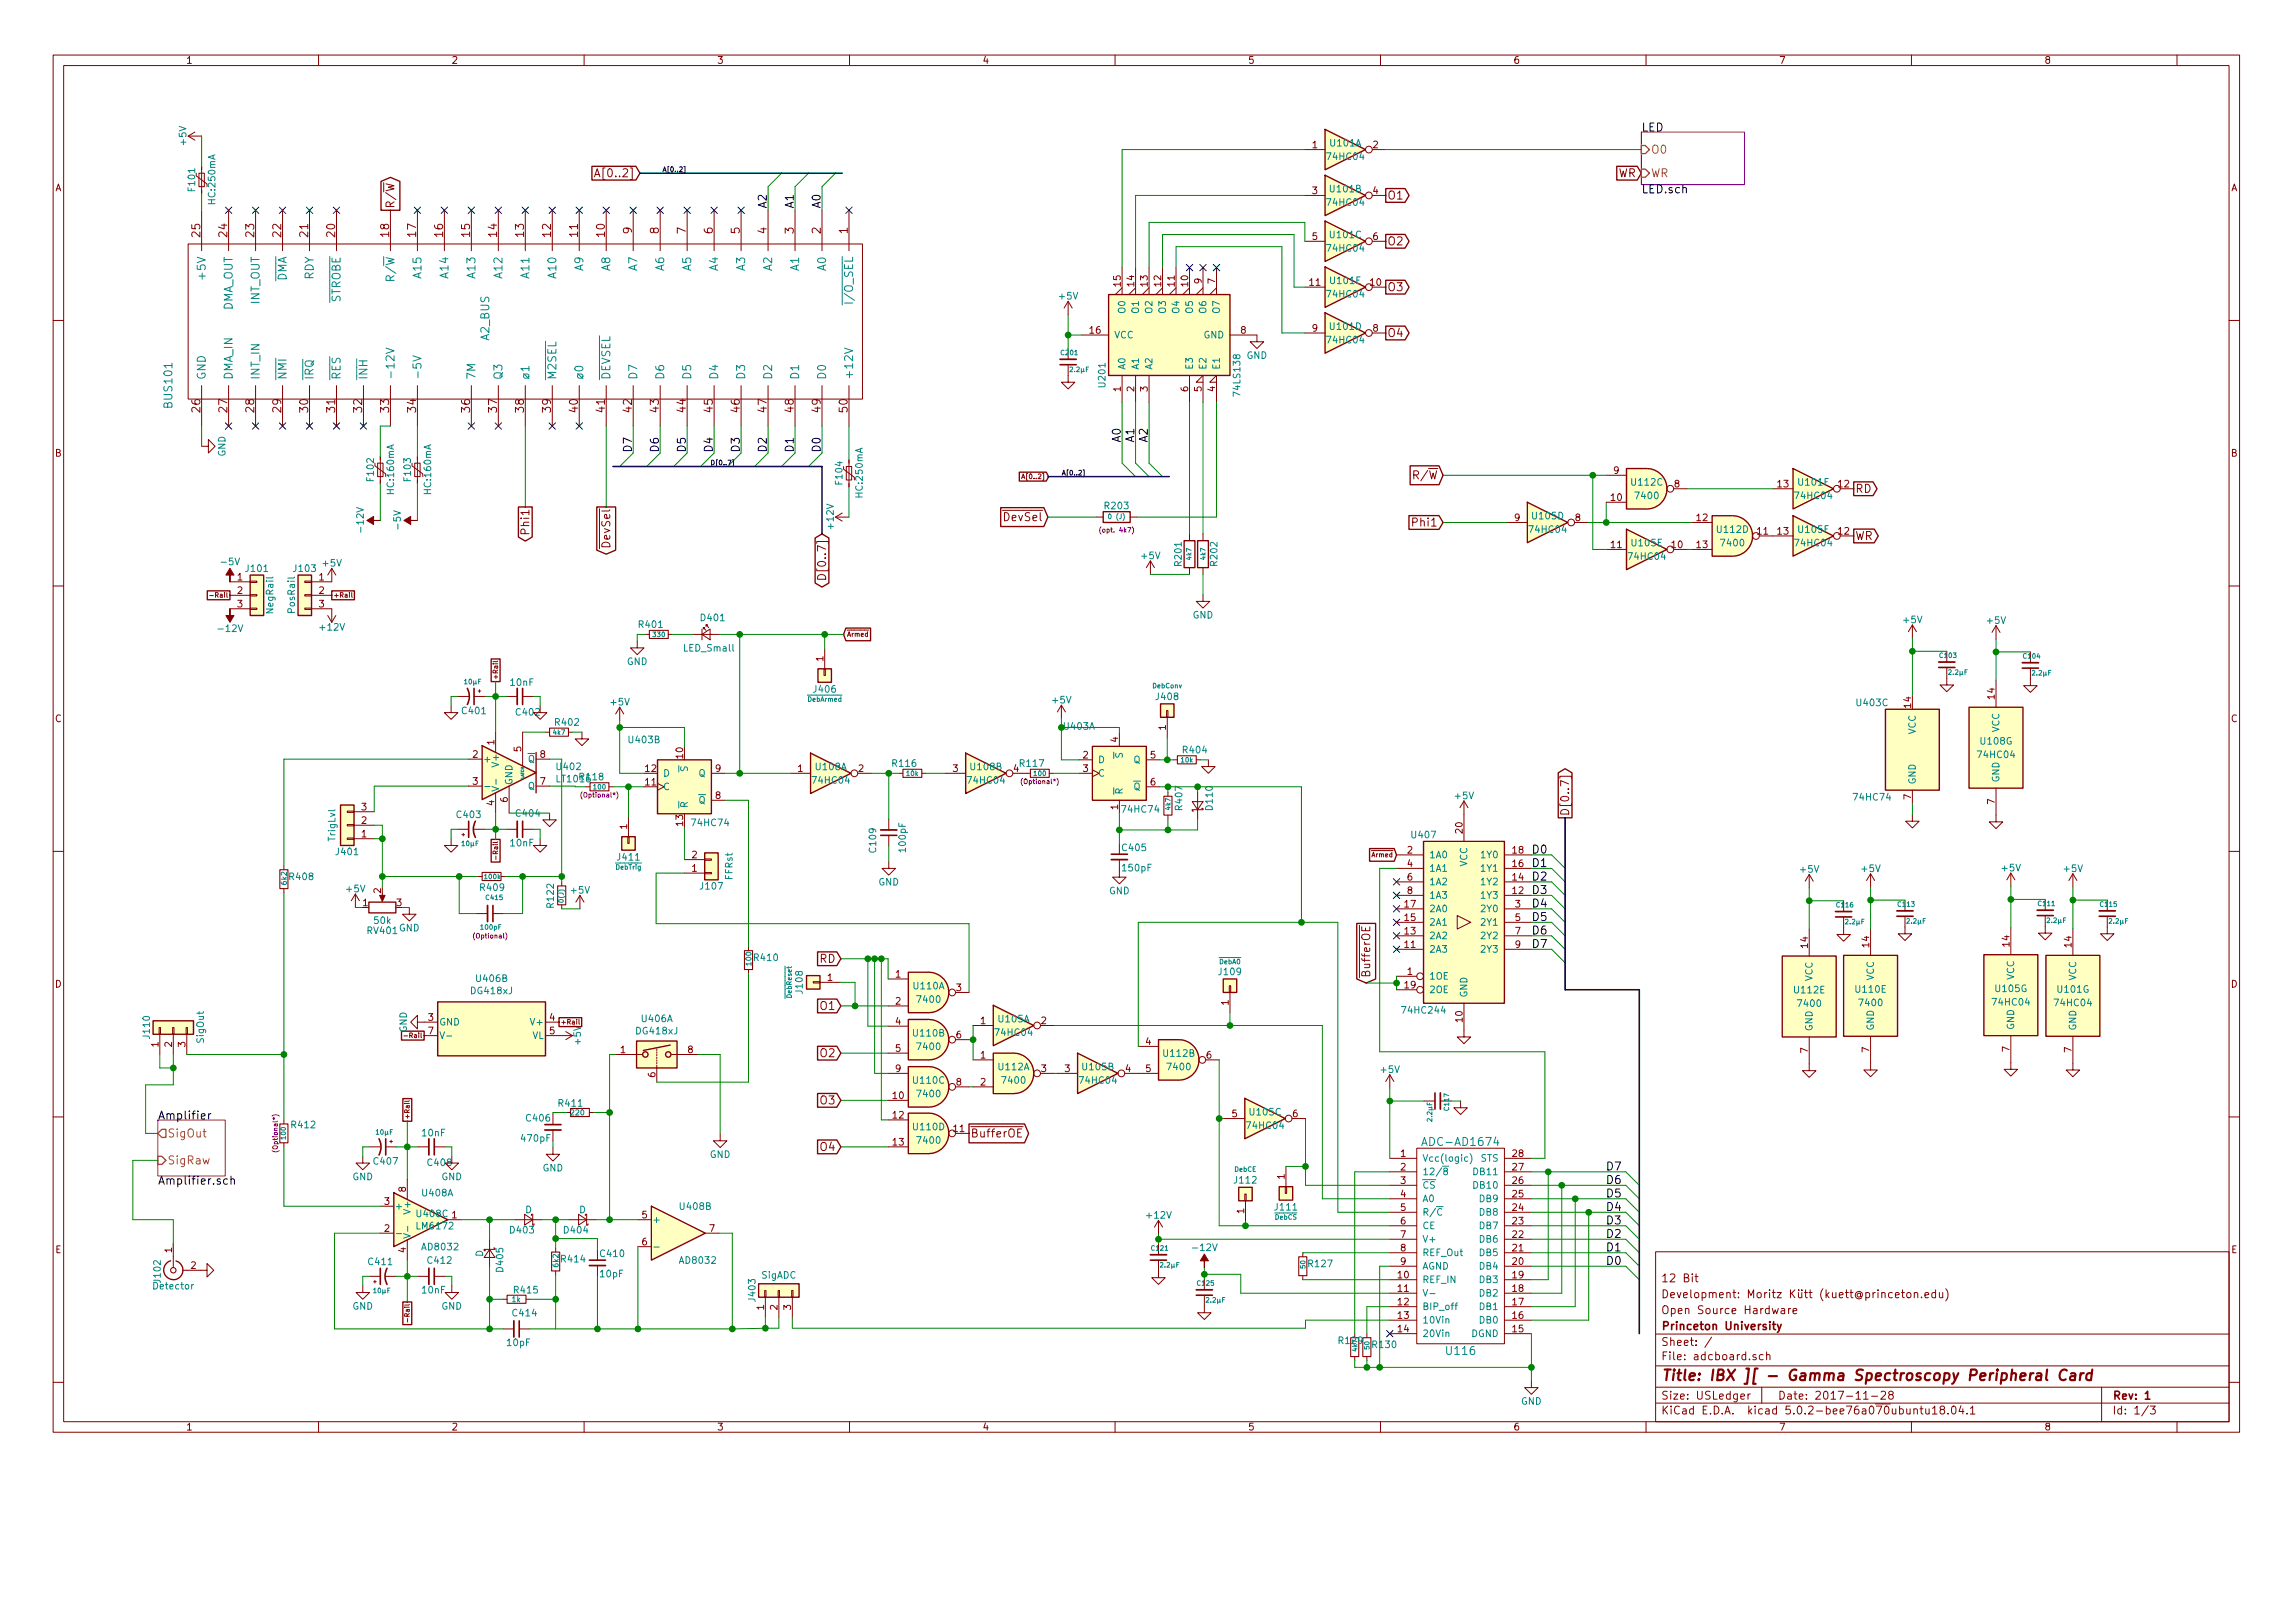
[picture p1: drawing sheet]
<svg xmlns="http://www.w3.org/2000/svg" width="297mm" height="210mm" viewBox="0 0 297 210" stroke-linecap="round" stroke-linejoin="round" font-family="sans-serif">
<defs><g id="words">
<text font-size="1.9" fill="#840000" x="215.2" y="178.9">Title: IBX ][ - Gamma Spectroscopy Peripheral Card</text>
<g font-size="1.5">
<text x="212.6" y="17">LED</text>
<text x="99.3" y="26.9" transform="rotate(-90 99.3 26.9)">A2</text>
<text x="102.8" y="26.9" transform="rotate(-90 102.8 26.9)">A1</text>
<text x="106.3" y="26.9" transform="rotate(-90 106.3 26.9)">A0</text>
<text x="212.6" y="25">LED.sch</text>
<text x="81.9" y="58.7" transform="rotate(-90 81.9 58.7)">D7</text>
<text x="85.3" y="58.7" transform="rotate(-90 85.3 58.7)">D6</text>
<text x="88.8" y="58.7" transform="rotate(-90 88.8 58.7)">D5</text>
<text x="92.3" y="58.7" transform="rotate(-90 92.3 58.7)">D4</text>
<text x="95.8" y="58.7" transform="rotate(-90 95.8 58.7)">D3</text>
<text x="99.3" y="58.7" transform="rotate(-90 99.3 58.7)">D2</text>
<text x="102.8" y="58.7" transform="rotate(-90 102.8 58.7)">D1</text>
<text x="106.3" y="58.7" transform="rotate(-90 106.3 58.7)">D0</text>
<text x="145.2" y="57.4" transform="rotate(-90 145.2 57.4)">A0</text>
<text x="146.9" y="57.4" transform="rotate(-90 146.9 57.4)">A1</text>
<text x="148.7" y="57.4" transform="rotate(-90 148.7 57.4)">A2</text>
<text x="198.4" y="110.6">D0</text>
<text x="198.4" y="112.3">D1</text>
<text x="198.4" y="114.1">D2</text>
<text x="198.4" y="115.8">D3</text>
<text x="198.4" y="117.6">D4</text>
<text x="198.4" y="119.3">D5</text>
<text x="198.4" y="121.1">D6</text>
<text x="198.4" y="122.8">D7</text>
<text x="20.4" y="145">Amplifier</text>
<text x="20.4" y="153.5">Amplifier.sch</text>
<text x="208" y="155.1">D5</text>
<text x="208" y="153.4">D6</text>
<text x="208" y="151.6">D7</text>
<text x="208" y="160.4">D2</text>
<text x="208" y="158.6">D3</text>
<text x="208" y="156.9">D4</text>
<text x="208" y="163.9">D0</text>
<text x="208" y="162.1">D1</text>
</g>
<g font-size="1.5" fill="#840000">
<text x="77.8" y="23">A[0..2]</text>
<text x="209.6" y="23">WR</text>
<text x="51.1" y="27.1" transform="rotate(-90 51.1 27.1)">R/W</text>
<text x="179.7" y="25.8">O1</text>
<text x="25.9" y="30.7" transform="rotate(-90 25.9 30.7)">25</text>
<text x="29.4" y="30.7" transform="rotate(-90 29.4 30.7)">24</text>
<text x="32.9" y="30.7" transform="rotate(-90 32.9 30.7)">23</text>
<text x="36.4" y="30.7" transform="rotate(-90 36.4 30.7)">22</text>
<text x="39.9" y="30.7" transform="rotate(-90 39.9 30.7)">21</text>
<text x="43.4" y="30.7" transform="rotate(-90 43.4 30.7)">20</text>
<text x="50.4" y="30.7" transform="rotate(-90 50.4 30.7)">18</text>
<text x="53.9" y="30.7" transform="rotate(-90 53.9 30.7)">17</text>
<text x="57.4" y="30.7" transform="rotate(-90 57.4 30.7)">16</text>
<text x="60.9" y="30.7" transform="rotate(-90 60.9 30.7)">15</text>
<text x="64.4" y="30.7" transform="rotate(-90 64.4 30.7)">14</text>
<text x="67.9" y="30.7" transform="rotate(-90 67.9 30.7)">13</text>
<text x="71.4" y="30.7" transform="rotate(-90 71.4 30.7)">12</text>
<text x="74.9" y="30.7" transform="rotate(-90 74.9 30.7)">11</text>
<text x="78.4" y="30.7" transform="rotate(-90 78.4 30.7)">10</text>
<text x="81.9" y="30.3" transform="rotate(-90 81.9 30.3)">9</text>
<text x="85.3" y="30.3" transform="rotate(-90 85.3 30.3)">8</text>
<text x="88.8" y="30.3" transform="rotate(-90 88.8 30.3)">7</text>
<text x="92.3" y="30.3" transform="rotate(-90 92.3 30.3)">6</text>
<text x="95.8" y="30.3" transform="rotate(-90 95.8 30.3)">5</text>
<text x="99.3" y="30.3" transform="rotate(-90 99.3 30.3)">4</text>
<text x="102.8" y="30.3" transform="rotate(-90 102.8 30.3)">3</text>
<text x="106.3" y="30.3" transform="rotate(-90 106.3 30.3)">2</text>
<text x="109.8" y="30.3" transform="rotate(-90 109.8 30.3)">1</text>
<text x="179.7" y="31.8">O2</text>
<text x="179.7" y="37.7">O3</text>
<text x="179.7" y="43.7">O4</text>
<text x="25.9" y="53.4" transform="rotate(-90 25.9 53.4)">26</text>
<text x="29.4" y="53.4" transform="rotate(-90 29.4 53.4)">27</text>
<text x="32.9" y="53.4" transform="rotate(-90 32.9 53.4)">28</text>
<text x="36.4" y="53.4" transform="rotate(-90 36.4 53.4)">29</text>
<text x="39.9" y="53.4" transform="rotate(-90 39.9 53.4)">30</text>
<text x="43.4" y="53.4" transform="rotate(-90 43.4 53.4)">31</text>
<text x="46.9" y="53.4" transform="rotate(-90 46.9 53.4)">32</text>
<text x="50.4" y="53.4" transform="rotate(-90 50.4 53.4)">33</text>
<text x="53.9" y="53.4" transform="rotate(-90 53.9 53.4)">34</text>
<text x="60.9" y="53.4" transform="rotate(-90 60.9 53.4)">36</text>
<text x="64.4" y="53.4" transform="rotate(-90 64.4 53.4)">37</text>
<text x="67.9" y="53.4" transform="rotate(-90 67.9 53.4)">38</text>
<text x="71.4" y="53.4" transform="rotate(-90 71.4 53.4)">39</text>
<text x="74.9" y="53.4" transform="rotate(-90 74.9 53.4)">40</text>
<text x="78.4" y="53.4" transform="rotate(-90 78.4 53.4)">41</text>
<text x="81.9" y="53.4" transform="rotate(-90 81.9 53.4)">42</text>
<text x="85.3" y="53.4" transform="rotate(-90 85.3 53.4)">43</text>
<text x="88.8" y="53.4" transform="rotate(-90 88.8 53.4)">44</text>
<text x="92.3" y="53.4" transform="rotate(-90 92.3 53.4)">45</text>
<text x="95.8" y="53.4" transform="rotate(-90 95.8 53.4)">46</text>
<text x="99.3" y="53.4" transform="rotate(-90 99.3 53.4)">47</text>
<text x="102.8" y="53.4" transform="rotate(-90 102.8 53.4)">48</text>
<text x="106.3" y="53.4" transform="rotate(-90 106.3 53.4)">49</text>
<text x="109.8" y="53.4" transform="rotate(-90 109.8 53.4)">50</text>
<text x="183.5" y="62.1">R/W</text>
<text x="240.3" y="63.8">RD</text>
<text x="68.6" y="68.9" transform="rotate(-90 68.6 68.9)">Phi1</text>
<text x="79.1" y="70.7" transform="rotate(-90 79.1 70.7)">DevSel</text>
<text x="130.2" y="67.5">DevSel</text>
<text x="183.2" y="68.2">Phi1</text>
<text x="240.3" y="70">WR</text>
<text x="107" y="74.3" transform="rotate(-90 107 74.3)">D[0..7]</text>
<text x="203.3" y="105.8" transform="rotate(-90 203.3 105.8)">D[0..7]</text>
<text x="106.2" y="124.7">RD</text>
<text x="106.4" y="130.8">O1</text>
<text x="177.5" y="126.7" transform="rotate(-90 177.5 126.7)">BufferOE</text>
<text x="106.4" y="137">O2</text>
<text x="106.4" y="143.1">O3</text>
<text x="106.4" y="149.1">O4</text>
<text x="125.7" y="147.4">BufferOE</text>
</g>
<g font-size="1.5" fill="#848400">
<text x="213.8" y="23">WR</text>
<text x="213.8" y="19.9">O0</text>
<text x="21.7" y="147.4">SigOut</text>
<text x="21.7" y="150.8">SigRaw</text>
</g>
<g font-size="1.5" fill="#008484">
<text x="26.6" y="35.8" transform="rotate(-90 26.6 35.8)">+5V</text>
<text x="54.6" y="35.9" transform="rotate(-90 54.6 35.9)">A15</text>
<text x="58.1" y="35.9" transform="rotate(-90 58.1 35.9)">A14</text>
<text x="61.6" y="35.9" transform="rotate(-90 61.6 35.9)">A13</text>
<text x="65.1" y="35.9" transform="rotate(-90 65.1 35.9)">A12</text>
<text x="68.6" y="35.9" transform="rotate(-90 68.6 35.9)">A11</text>
<text x="72.1" y="35.9" transform="rotate(-90 72.1 35.9)">A10</text>
<text x="75.6" y="35" transform="rotate(-90 75.6 35)">A9</text>
<text x="79.1" y="35" transform="rotate(-90 79.1 35)">A8</text>
<text x="82.5" y="35" transform="rotate(-90 82.5 35)">A7</text>
<text x="86" y="35" transform="rotate(-90 86 35)">A6</text>
<text x="89.5" y="35" transform="rotate(-90 89.5 35)">A5</text>
<text x="93" y="35" transform="rotate(-90 93 35)">A4</text>
<text x="96.5" y="35" transform="rotate(-90 96.5 35)">A3</text>
<text x="100" y="35" transform="rotate(-90 100 35)">A2</text>
<text x="103.5" y="35" transform="rotate(-90 103.5 35)">A1</text>
<text x="107" y="35" transform="rotate(-90 107 35)">A0</text>
<text x="30.1" y="40.4" transform="rotate(-90 30.1 40.4)">DMA_OUT</text>
<text x="33.6" y="39.4" transform="rotate(-90 33.6 39.4)">INT_OUT</text>
<text x="37.1" y="36.5" transform="rotate(-90 37.1 36.5)">DMA</text>
<text x="40.6" y="36.3" transform="rotate(-90 40.6 36.3)">RDY</text>
<text x="44.1" y="39.3" transform="rotate(-90 44.1 39.3)">STROBE</text>
<text x="51.1" y="36" transform="rotate(-90 51.1 36)">R/W</text>
<text x="110.5" y="38.8" transform="rotate(-90 110.5 38.8)">I/O_SEL</text>
<text x="63.4" y="44.1" transform="rotate(-90 63.4 44.1)">A2_BUS</text>
<text x="22.3" y="52.7" transform="rotate(-90 22.3 52.7)">BUS101</text>
<text x="26.6" y="49.3" transform="rotate(-90 26.6 49.3)">GND</text>
<text x="30.1" y="49.3" transform="rotate(-90 30.1 49.3)">DMA_IN</text>
<text x="33.6" y="49.3" transform="rotate(-90 33.6 49.3)">INT_IN</text>
<text x="37.1" y="49.3" transform="rotate(-90 37.1 49.3)">NMI</text>
<text x="40.6" y="49.3" transform="rotate(-90 40.6 49.3)">IRQ</text>
<text x="44.1" y="49.3" transform="rotate(-90 44.1 49.3)">RES</text>
<text x="47.6" y="49.3" transform="rotate(-90 47.6 49.3)">INH</text>
<text x="51.1" y="49.3" transform="rotate(-90 51.1 49.3)">-12V</text>
<text x="54.6" y="49.3" transform="rotate(-90 54.6 49.3)">-5V</text>
<text x="61.6" y="49.3" transform="rotate(-90 61.6 49.3)">7M</text>
<text x="65.1" y="49.3" transform="rotate(-90 65.1 49.3)">Q3</text>
<text x="68.6" y="49.3" transform="rotate(-90 68.6 49.3)">ø1</text>
<text x="72.1" y="49.3" transform="rotate(-90 72.1 49.3)">M2SEL</text>
<text x="75.6" y="49.3" transform="rotate(-90 75.6 49.3)">ø0</text>
<text x="79.1" y="49.3" transform="rotate(-90 79.1 49.3)">DEVSEL</text>
<text x="82.5" y="49.3" transform="rotate(-90 82.5 49.3)">D7</text>
<text x="86" y="49.3" transform="rotate(-90 86 49.3)">D6</text>
<text x="89.5" y="49.3" transform="rotate(-90 89.5 49.3)">D5</text>
<text x="93" y="49.3" transform="rotate(-90 93 49.3)">D4</text>
<text x="96.5" y="49.3" transform="rotate(-90 96.5 49.3)">D3</text>
<text x="100" y="49.3" transform="rotate(-90 100 49.3)">D2</text>
<text x="103.5" y="49.3" transform="rotate(-90 103.5 49.3)">D1</text>
<text x="107" y="49.3" transform="rotate(-90 107 49.3)">D0</text>
<text x="110.5" y="49.3" transform="rotate(-90 110.5 49.3)">+12V</text>
<text x="184.7" y="148.5">ADC-AD1674</text>
<text x="187.5" y="175.5">U116</text>
</g>
<g font-size="1.4" fill="#840000">
<text x="215.2" y="166.1">12 Bit</text>
<text x="215.2" y="172.3">Princeton University</text>
<text x="215.2" y="170.2">Open Source Hardware</text>
<text x="215.2" y="168.2">Development: Moritz Kütt (kuett@princeton.edu)</text>
<text x="215.2" y="176.2">File: adcboard.sch</text>
<text x="215.2" y="174.4">Sheet: /</text>
<text x="215.2" y="183.2">KiCad E.D.A. kicad 5.0.2-bee76a070ubuntu18.04.1</text>
<text x="215.2" y="181.3">Size: USLedger</text>
<text x="230.3" y="181.3">Date: 2017-11-28</text>
<text x="273.6" y="181.3">Rev: 1</text>
<text x="273.6" y="183.2">Id: 1/3</text>
</g>
<g font-size="1.2" fill="#840000">
<text x="24.1" y="8.2">1</text>
<text x="58.5" y="8.2">2</text>
<text x="92.9" y="8.2">3</text>
<text x="127.2" y="8.2">4</text>
<text x="161.6" y="8.2">5</text>
<text x="196" y="8.2">6</text>
<text x="230.4" y="8.2">7</text>
<text x="264.8" y="8.2">8</text>
<text x="170" y="19.2">1</text>
<text x="177.9" y="19.2">2</text>
<text x="7.1" y="24.8">A</text>
<text x="170" y="25.1">3</text>
<text x="177.9" y="25.1">4</text>
<text x="289" y="24.8">A</text>
<text x="170" y="31.1">5</text>
<text x="177.9" y="31.1">6</text>
<text x="145.2" y="37.1" transform="rotate(-90 145.2 37.1)">15</text>
<text x="146.9" y="37.1" transform="rotate(-90 146.9 37.1)">14</text>
<text x="148.7" y="37.1" transform="rotate(-90 148.7 37.1)">13</text>
<text x="150.4" y="37.1" transform="rotate(-90 150.4 37.1)">12</text>
<text x="152.2" y="37.1" transform="rotate(-90 152.2 37.1)">11</text>
<text x="153.9" y="37.1" transform="rotate(-90 153.9 37.1)">10</text>
<text x="155.7" y="36.7" transform="rotate(-90 155.7 36.7)">9</text>
<text x="157.4" y="36.7" transform="rotate(-90 157.4 36.7)">7</text>
<text x="169.7" y="37">11</text>
<text x="177.5" y="37">10</text>
<text x="141.2" y="43.2">16</text>
<text x="160.7" y="43.2">8</text>
<text x="170" y="43">9</text>
<text x="177.9" y="43">8</text>
<text x="145.2" y="50.7" transform="rotate(-90 145.2 50.7)">1</text>
<text x="146.9" y="50.7" transform="rotate(-90 146.9 50.7)">2</text>
<text x="148.7" y="50.7" transform="rotate(-90 148.7 50.7)">3</text>
<text x="153.9" y="50.7" transform="rotate(-90 153.9 50.7)">6</text>
<text x="155.7" y="50.7" transform="rotate(-90 155.7 50.7)">5</text>
<text x="157.4" y="50.7" transform="rotate(-90 157.4 50.7)">4</text>
<text x="7.1" y="59.1">B</text>
<text x="289" y="59.1">B</text>
<text x="208.7" y="64.9">10</text>
<text x="209.1" y="61.4">9</text>
<text x="216.9" y="63.1">8</text>
<text x="230.3" y="63.1">13</text>
<text x="238.2" y="63.1">12</text>
<text x="196.2" y="67.5">9</text>
<text x="204.1" y="67.5">8</text>
<text x="208.7" y="71">11</text>
<text x="216.6" y="71">10</text>
<text x="219.8" y="67.5">12</text>
<text x="219.8" y="71">13</text>
<text x="227.7" y="69.3">11</text>
<text x="230.3" y="69.3">13</text>
<text x="238.2" y="69.3">12</text>
<text x="30.8" y="75.2">1</text>
<text x="30.8" y="76.9">2</text>
<text x="41.3" y="75.2">1</text>
<text x="41.3" y="76.9">2</text>
<text x="30.8" y="78.7">3</text>
<text x="41.3" y="78.7">3</text>
<text x="106.7" y="85.7" transform="rotate(-90 106.7 85.7)">1</text>
<text x="7.1" y="93.5">C</text>
<text x="151" y="94.6" transform="rotate(-90 151 94.6)">1</text>
<text x="247.6" y="91.7" transform="rotate(-90 247.6 91.7)">14</text>
<text x="258.4" y="90.5" transform="rotate(-90 258.4 90.5)">14</text>
<text x="289" y="93.5">C</text>
<text x="61.3" y="98.2">2</text>
<text x="61.3" y="101.7">3</text>
<text x="64" y="96.5" transform="rotate(-90 64 96.5)">1</text>
<text x="67.5" y="97.4" transform="rotate(-90 67.5 97.4)">5</text>
<text x="70" y="101.7">7</text>
<text x="70" y="98.2">8</text>
<text x="83.6" y="101.8">11</text>
<text x="83.6" y="100">12</text>
<text x="88.5" y="98.2" transform="rotate(-90 88.5 98.2)">10</text>
<text x="92.7" y="100">9</text>
<text x="103.4" y="100">1</text>
<text x="111.2" y="100">2</text>
<text x="123.4" y="100">3</text>
<text x="131.3" y="100">4</text>
<text x="140.3" y="98.3">2</text>
<text x="140.3" y="100">3</text>
<text x="144.8" y="96.1" transform="rotate(-90 144.8 96.1)">4</text>
<text x="149" y="98.3">5</text>
<text x="149" y="101.8">6</text>
<text x="46.8" y="106.7">2</text>
<text x="46.8" y="105">3</text>
<text x="64" y="104.4" transform="rotate(-90 64 104.4)">4</text>
<text x="65.8" y="103.9" transform="rotate(-90 65.8 103.9)">6</text>
<text x="81.2" y="107.4" transform="rotate(-90 81.2 107.4)">1</text>
<text x="88.5" y="107" transform="rotate(-90 88.5 107)">13</text>
<text x="92.7" y="103.5">8</text>
<text x="144.8" y="104.9" transform="rotate(-90 144.8 104.9)">1</text>
<text x="189.5" y="107.9" transform="rotate(-90 189.5 107.9)">20</text>
<text x="247.6" y="103.6" transform="rotate(-90 247.6 103.6)">7</text>
<text x="258.4" y="104.2" transform="rotate(-90 258.4 104.2)">7</text>
<text x="46.8" y="108.5">1</text>
<text x="89.6" y="112.9">1</text>
<text x="89.6" y="111.2">2</text>
<text x="182.3" y="110.6">2</text>
<text x="182.3" y="112.3">4</text>
<text x="196" y="112.3">16</text>
<text x="196" y="110.6">18</text>
<text x="47" y="117.4">1</text>
<text x="49.4" y="115.7" transform="rotate(-90 49.4 115.7)">2</text>
<text x="51.4" y="117.4">3</text>
<text x="182" y="119.3">15</text>
<text x="182" y="117.6">17</text>
<text x="182.3" y="114.1">6</text>
<text x="182.3" y="115.8">8</text>
<text x="196" y="115.8">12</text>
<text x="196" y="114.1">14</text>
<text x="196.3" y="117.6">3</text>
<text x="196.3" y="119.3">5</text>
<text x="182" y="122.8">11</text>
<text x="182" y="121.1">13</text>
<text x="196.3" y="121.1">7</text>
<text x="196.3" y="122.8">9</text>
<text x="234.2" y="122.8" transform="rotate(-90 234.2 122.8)">14</text>
<text x="242.1" y="122.7" transform="rotate(-90 242.1 122.7)">14</text>
<text x="260.3" y="122.6" transform="rotate(-90 260.3 122.6)">14</text>
<text x="268.4" y="122.7" transform="rotate(-90 268.4 122.7)">14</text>
<text x="7.1" y="127.9">D</text>
<text x="107.2" y="127.1">1</text>
<text x="116" y="126.6">1</text>
<text x="116" y="130.1">2</text>
<text x="123.9" y="128.4">3</text>
<text x="159.2" y="130.2" transform="rotate(-90 159.2 130.2)">1</text>
<text x="182" y="128">19</text>
<text x="182.3" y="126.3">1</text>
<text x="289" y="127.9">D</text>
<text x="20.5" y="135.6" transform="rotate(-90 20.5 135.6)">1</text>
<text x="22.3" y="135.6" transform="rotate(-90 22.3 135.6)">2</text>
<text x="24" y="135.6" transform="rotate(-90 24 135.6)">3</text>
<text x="55.5" y="132.2">3</text>
<text x="55.5" y="134">7</text>
<text x="71.2" y="132.2">4</text>
<text x="71.2" y="134">5</text>
<text x="80.4" y="136.4">1</text>
<text x="89.1" y="136.4">8</text>
<text x="116" y="132.8">4</text>
<text x="116" y="136.3">5</text>
<text x="123.9" y="134.5">6</text>
<text x="127" y="137.1">1</text>
<text x="127" y="132.7">1</text>
<text x="134.9" y="132.7">2</text>
<text x="148.4" y="135.4">4</text>
<text x="156.3" y="137.1">6</text>
<text x="189.5" y="132.4" transform="rotate(-90 189.5 132.4)">10</text>
<text x="234.2" y="136.4" transform="rotate(-90 234.2 136.4)">7</text>
<text x="242.1" y="136.3" transform="rotate(-90 242.1 136.3)">7</text>
<text x="260.3" y="136.2" transform="rotate(-90 260.3 136.2)">7</text>
<text x="268.4" y="136.3" transform="rotate(-90 268.4 136.3)">7</text>
<text x="84.9" y="139.6" transform="rotate(-90 84.9 139.6)">6</text>
<text x="115.7" y="142.4">10</text>
<text x="116" y="138.9">9</text>
<text x="123.9" y="140.6">8</text>
<text x="127" y="140.6">2</text>
<text x="134.9" y="138.9">3</text>
<text x="137.9" y="138.9">3</text>
<text x="145.8" y="138.9">4</text>
<text x="148.4" y="138.9">5</text>
<text x="115.7" y="144.9">12</text>
<text x="115.7" y="148.4">13</text>
<text x="123.6" y="146.7">11</text>
<text x="159.6" y="144.7">5</text>
<text x="167.5" y="144.7">6</text>
<text x="181.5" y="149.9">1</text>
<text x="196" y="149.9">28</text>
<text x="52.6" y="154.4" transform="rotate(-90 52.6 154.4)">8</text>
<text x="166.4" y="152.8" transform="rotate(-90 166.4 152.8)">1</text>
<text x="181.5" y="151.6">2</text>
<text x="181.5" y="153.4">3</text>
<text x="181.5" y="155.1">4</text>
<text x="196" y="155.1">25</text>
<text x="196" y="153.4">26</text>
<text x="196" y="151.6">27</text>
<text x="49.8" y="159.6">2</text>
<text x="49.8" y="156.1">3</text>
<text x="83.2" y="157.8">5</text>
<text x="83.2" y="161.3">6</text>
<text x="91.9" y="159.6">7</text>
<text x="161.2" y="157.2" transform="rotate(-90 161.2 157.2)">1</text>
<text x="181.5" y="156.9">5</text>
<text x="181.5" y="158.6">6</text>
<text x="181.5" y="160.4">7</text>
<text x="196" y="160.4">22</text>
<text x="196" y="158.6">23</text>
<text x="196" y="156.9">24</text>
<text x="7.2" y="162.3">E</text>
<text x="22.3" y="162.3" transform="rotate(-90 22.3 162.3)">1</text>
<text x="24.7" y="164.4">2</text>
<text x="52.6" y="162.3" transform="rotate(-90 52.6 162.3)">4</text>
<text x="181.1" y="165.6">10</text>
<text x="181.1" y="167.4">11</text>
<text x="181.5" y="162.1">8</text>
<text x="181.5" y="163.9">9</text>
<text x="196" y="167.4">18</text>
<text x="196" y="165.6">19</text>
<text x="196" y="163.9">20</text>
<text x="196" y="162.1">21</text>
<text x="289" y="162.3">E</text>
<text x="99" y="169.7" transform="rotate(-90 99 169.7)">1</text>
<text x="100.7" y="169.7" transform="rotate(-90 100.7 169.7)">2</text>
<text x="102.5" y="169.7" transform="rotate(-90 102.5 169.7)">3</text>
<text x="181.1" y="169.1">12</text>
<text x="181.1" y="170.8">13</text>
<text x="181.1" y="172.6">14</text>
<text x="196" y="172.6">15</text>
<text x="196" y="170.8">16</text>
<text x="196" y="169.1">17</text>
<text x="24.1" y="185.3">1</text>
<text x="58.5" y="185.3">2</text>
<text x="92.9" y="185.3">3</text>
<text x="127.2" y="185.3">4</text>
<text x="161.6" y="185.3">5</text>
<text x="196" y="185.3">6</text>
<text x="230.4" y="185.3">7</text>
<text x="264.8" y="185.3">8</text>
</g>
<g font-size="1.2" fill="#008484">
<text x="24.1" y="18.7" transform="rotate(-90 24.1 18.7)">+5V</text>
<text x="172.1" y="20.7">74HC04</text>
<text x="172.4" y="19">U101A</text>
<text x="25.3" y="24.7" transform="rotate(-90 25.3 24.7)">F101</text>
<text x="27.9" y="26.4" transform="rotate(-90 27.9 26.4)">HC:250mA</text>
<text x="172.1" y="26.7">74HC04</text>
<text x="172.4" y="24.9">U101B</text>
<text x="172.1" y="32.6">74HC04</text>
<text x="172.4" y="30.9">U101C</text>
<text x="137.3" y="38.8">+5V</text>
<text x="145.8" y="40.5" transform="rotate(-90 145.8 40.5)">O0</text>
<text x="147.5" y="40.5" transform="rotate(-90 147.5 40.5)">O1</text>
<text x="149.3" y="40.5" transform="rotate(-90 149.3 40.5)">O2</text>
<text x="151" y="40.5" transform="rotate(-90 151 40.5)">O3</text>
<text x="152.8" y="40.5" transform="rotate(-90 152.8 40.5)">O4</text>
<text x="154.5" y="40.5" transform="rotate(-90 154.5 40.5)">O5</text>
<text x="156.3" y="40.5" transform="rotate(-90 156.3 40.5)">O6</text>
<text x="158" y="40.5" transform="rotate(-90 158 40.5)">O7</text>
<text x="172.1" y="38.5">74HC04</text>
<text x="172.4" y="36.8">U101E</text>
<text x="144.3" y="43.8">VCC</text>
<text x="145.8" y="47.9" transform="rotate(-90 145.8 47.9)">A0</text>
<text x="147.5" y="47.9" transform="rotate(-90 147.5 47.9)">A1</text>
<text x="149.3" y="47.9" transform="rotate(-90 149.3 47.9)">A2</text>
<text x="154.5" y="47.9" transform="rotate(-90 154.5 47.9)">E3</text>
<text x="155.9" y="43.8">GND</text>
<text x="156.3" y="47.9" transform="rotate(-90 156.3 47.9)">E2</text>
<text x="158" y="47.9" transform="rotate(-90 158 47.9)">E1</text>
<text x="161.5" y="46.5">GND</text>
<text x="172.1" y="44.5">74HC04</text>
<text x="172.4" y="42.7">U101D</text>
<text x="143.2" y="50.1" transform="rotate(-90 143.2 50.1)">U201</text>
<text x="160.7" y="51.1" transform="rotate(-90 160.7 51.1)">74LS138</text>
<text x="29.2" y="59.2" transform="rotate(-90 29.2 59.2)">GND</text>
<text x="48.4" y="62.3" transform="rotate(-90 48.4 62.3)">F102</text>
<text x="51" y="63.9" transform="rotate(-90 51 63.9)">HC:160mA</text>
<text x="53.2" y="62.3" transform="rotate(-90 53.2 62.3)">F103</text>
<text x="55.9" y="63.9" transform="rotate(-90 55.9 63.9)">HC:160mA</text>
<text x="109.1" y="62.7" transform="rotate(-90 109.1 62.7)">F104</text>
<text x="111.8" y="64.4" transform="rotate(-90 111.8 64.4)">HC:250mA</text>
<text x="143.2" y="66">R203</text>
<text x="211.4" y="62.9">U112C</text>
<text x="212" y="64.7">7400</text>
<text x="232.7" y="64.7">74HC04</text>
<text x="233.1" y="62.9">U101F</text>
<text x="47.1" y="68.7" transform="rotate(-90 47.1 68.7)">-12V</text>
<text x="51.9" y="68.4" transform="rotate(-90 51.9 68.4)">-5V</text>
<text x="108" y="68.4" transform="rotate(-90 108 68.4)">+12V</text>
<text x="198.3" y="69">74HC04</text>
<text x="198.6" y="67.3">U105D</text>
<text x="211.5" y="70.8">U105E</text>
<text x="222.5" y="69">U112D</text>
<text x="223.1" y="70.8">7400</text>
<text x="232.7" y="70.8">74HC04</text>
<text x="233.1" y="69">U105F</text>
<text x="28.8" y="73.2">-5V</text>
<text x="31.9" y="74.1">J101</text>
<text x="38.1" y="74.1">J103</text>
<text x="41.9" y="73.4">+5V</text>
<text x="147.9" y="72.4">+5V</text>
<text x="153.1" y="73.2" transform="rotate(-90 153.1 73.2)">R201</text>
<text x="157.7" y="73.2" transform="rotate(-90 157.7 73.2)">R202</text>
<text x="211.1" y="72.5">74HC04</text>
<text x="28.5" y="81.9">-12V</text>
<text x="35.4" y="79.4" transform="rotate(-90 35.4 79.4)">NegRail</text>
<text x="38.2" y="79.3" transform="rotate(-90 38.2 79.3)">PosRail</text>
<text x="41.5" y="81.7">+12V</text>
<text x="82.8" y="81.3">R401</text>
<text x="90.9" y="80.5">D401</text>
<text x="154.5" y="80.1">GND</text>
<text x="246.6" y="80.7">+5V</text>
<text x="257.5" y="80.8">+5V</text>
<text x="66.2" y="88.9">10nF</text>
<text x="81.2" y="86.2">GND</text>
<text x="88.6" y="84.4">LED_Small</text>
<text x="105.5" y="89.7">J406</text>
<text x="59.9" y="92.5">C401</text>
<text x="66.9" y="92.7">C402</text>
<text x="72" y="94">R402</text>
<text x="79.2" y="91.4">+5V</text>
<text x="136.4" y="91.1">+5V</text>
<text x="137.9" y="94.5">U403A</text>
<text x="149.8" y="90.7">J408</text>
<text x="240.6" y="91.5">U403C</text>
<text x="248.2" y="95.1" transform="rotate(-90 248.2 95.1)">VCC</text>
<text x="259" y="94.9" transform="rotate(-90 259 94.9)">VCC</text>
<text x="62.5" y="98.8">+</text>
<text x="64.6" y="99.1" transform="rotate(-90 64.6 99.1)">V+</text>
<text x="66.4" y="101.8" transform="rotate(-90 66.4 101.8)">GND</text>
<text x="68.4" y="98.8">Q</text>
<text x="72.2" y="99.8">U402</text>
<text x="72.2" y="101.4">LT1016</text>
<text x="75.2" y="101.1">R118</text>
<text x="81.5" y="96.3">U403B</text>
<text x="85.9" y="100.6">D</text>
<text x="89.1" y="99.9" transform="rotate(-90 89.1 99.9)">S</text>
<text x="90.5" y="100.6">Q</text>
<text x="105.4" y="101.5">74HC04</text>
<text x="105.7" y="99.8">U108A</text>
<text x="115.7" y="99.3">R116</text>
<text x="125.5" y="101.5">74HC04</text>
<text x="125.8" y="99.8">U108B</text>
<text x="132.2" y="99.3">R117</text>
<text x="142.2" y="98.9">D</text>
<text x="142.2" y="100.6">C</text>
<text x="145.4" y="98.2" transform="rotate(-90 145.4 98.2)">S</text>
<text x="146.9" y="98.9">Q</text>
<text x="153.3" y="97.6">R404</text>
<text x="248.2" y="101.7" transform="rotate(-90 248.2 101.7)">GND</text>
<text x="256.3" y="98.2">74HC04</text>
<text x="256.6" y="96.5">U108G</text>
<text x="259" y="101.4" transform="rotate(-90 259 101.4)">GND</text>
<text x="59.3" y="106">C403</text>
<text x="66.9" y="105.8">C404</text>
<text x="68.4" y="102.3">Q</text>
<text x="85.9" y="102.4">C</text>
<text x="89.1" y="104.7" transform="rotate(-90 89.1 104.7)">R</text>
<text x="89.8" y="107">74HC74</text>
<text x="90.5" y="104.1">Q</text>
<text x="145.4" y="103" transform="rotate(-90 145.4 103)">R</text>
<text x="145.5" y="105.3">74HC74</text>
<text x="146.9" y="102.4">Q</text>
<text x="153.2" y="104.9" transform="rotate(-90 153.2 104.9)">R407</text>
<text x="157.1" y="104.9" transform="rotate(-90 157.1 104.9)">D110</text>
<text x="188.5" y="103.5">+5V</text>
<text x="240.3" y="103.7">74HC74</text>
<text x="43.4" y="108.9" transform="rotate(-90 43.4 108.9)">TrigLvl</text>
<text x="43.6" y="110.8">J401</text>
<text x="66.2" y="109.6">10nF</text>
<text x="80.1" y="111.5">J411</text>
<text x="94.9" y="113.9" transform="rotate(-90 94.9 113.9)">FFRst</text>
<text x="113.5" y="110.3" transform="rotate(-90 113.5 110.3)">C109</text>
<text x="117.4" y="110.3" transform="rotate(-90 117.4 110.3)">100pF</text>
<text x="145.5" y="110.3">C405</text>
<text x="145.5" y="112.9">150pF</text>
<text x="183" y="108.6">U407</text>
<text x="185.1" y="111.2">1A0</text>
<text x="185.1" y="112.9">1A1</text>
<text x="190.1" y="112.3" transform="rotate(-90 190.1 112.3)">VCC</text>
<text x="192" y="112.9">1Y1</text>
<text x="192" y="111.2">1Y0</text>
<text x="233.3" y="113.1">+5V</text>
<text x="241.2" y="113">+5V</text>
<text x="259.4" y="112.9">+5V</text>
<text x="267.4" y="113">+5V</text>
<text x="37.6" y="114">R408</text>
<text x="44.9" y="115.6">+5V</text>
<text x="48.5" y="119.7">50k</text>
<text x="62.3" y="115.4">R409</text>
<text x="71.8" y="117.5" transform="rotate(-90 71.8 117.5)">R122</text>
<text x="74" y="115.8">+5V</text>
<text x="90.8" y="115.2">J107</text>
<text x="113.8" y="114.7">GND</text>
<text x="143.7" y="115.9">GND</text>
<text x="185.1" y="119.9">2A1</text>
<text x="185.1" y="118.2">2A0</text>
<text x="185.1" y="114.7">1A2</text>
<text x="185.1" y="116.4">1A3</text>
<text x="192" y="116.4">1Y3</text>
<text x="192" y="114.7">1Y2</text>
<text x="192" y="118.2">2Y0</text>
<text x="192" y="119.9">2Y1</text>
<text x="47.7" y="121">RV401</text>
<text x="51.7" y="120.7">GND</text>
<text x="97.8" y="124.5">R410</text>
<text x="185.1" y="123.4">2A3</text>
<text x="185.1" y="121.7">2A2</text>
<text x="192" y="121.7">2Y2</text>
<text x="192" y="123.4">2Y3</text>
<text x="61.1" y="128.8">DG418xJ</text>
<text x="61.8" y="127.2">U406B</text>
<text x="104" y="128.6" transform="rotate(-90 104 128.6)">J108</text>
<text x="118.4" y="128.2">U110A</text>
<text x="118.9" y="129.9">7400</text>
<text x="158" y="126.3">J109</text>
<text x="181.8" y="131.3">74HC244</text>
<text x="185.1" y="126.9">1OE</text>
<text x="185.1" y="128.7">2OE</text>
<text x="190.1" y="129.3" transform="rotate(-90 190.1 129.3)">GND</text>
<text x="232.5" y="128.7">U112E</text>
<text x="233" y="130.4">7400</text>
<text x="234.8" y="127.1" transform="rotate(-90 234.8 127.1)">VCC</text>
<text x="240.5" y="128.6">U110E</text>
<text x="241" y="130.4">7400</text>
<text x="242.8" y="127" transform="rotate(-90 242.8 127)">VCC</text>
<text x="258.3" y="130.3">74HC04</text>
<text x="258.6" y="128.5">U105G</text>
<text x="260.9" y="126.9" transform="rotate(-90 260.9 126.9)">VCC</text>
<text x="266.3" y="130.4">74HC04</text>
<text x="266.6" y="128.6">U101G</text>
<text x="269" y="127" transform="rotate(-90 269 127)">VCC</text>
<text x="19.4" y="134.4" transform="rotate(-90 19.4 134.4)">J110</text>
<text x="26.4" y="135.1" transform="rotate(-90 26.4 135.1)">SigOut</text>
<text x="52.7" y="133.8" transform="rotate(-90 52.7 133.8)">GND</text>
<text x="56.9" y="132.9">GND</text>
<text x="68.9" y="134.6">VL</text>
<text x="69" y="132.9">V+</text>
<text x="75.2" y="135.3" transform="rotate(-90 75.2 135.3)">+5V</text>
<text x="82.5" y="134">DG418xJ</text>
<text x="83.2" y="132.4">U406A</text>
<text x="118.4" y="134.3">U110B</text>
<text x="118.9" y="136">7400</text>
<text x="129.1" y="134.2">74HC04</text>
<text x="129.4" y="132.4">U105A</text>
<text x="150.8" y="136.9">U112B</text>
<text x="234.8" y="133.6" transform="rotate(-90 234.8 133.6)">GND</text>
<text x="242.8" y="133.5" transform="rotate(-90 242.8 133.5)">GND</text>
<text x="260.9" y="133.5" transform="rotate(-90 260.9 133.5)">GND</text>
<text x="269" y="133.5" transform="rotate(-90 269 133.5)">GND</text>
<text x="72.5" y="143.4">R411</text>
<text x="118.4" y="140.4">U110C</text>
<text x="118.9" y="142.1">7400</text>
<text x="129.4" y="138.7">U112A</text>
<text x="129.9" y="140.4">7400</text>
<text x="140" y="140.4">74HC04</text>
<text x="140.3" y="138.7">U105B</text>
<text x="151.3" y="138.7">7400</text>
<text x="178.9" y="139">+5V</text>
<text x="37.8" y="146.2">R412</text>
<text x="54.7" y="147.2">10nF</text>
<text x="67.6" y="147.9">470pF</text>
<text x="68.3" y="145.3">C406</text>
<text x="118.4" y="146.4">U110D</text>
<text x="118.9" y="148.2">7400</text>
<text x="161.7" y="146.3">74HC04</text>
<text x="162" y="144.5">U105C</text>
<text x="45.7" y="152.9">GND</text>
<text x="48.5" y="150.9">C407</text>
<text x="54.8" y="155">U408A</text>
<text x="55.5" y="151.1">C408</text>
<text x="57.2" y="152.9">GND</text>
<text x="70.3" y="151.8">GND</text>
<text x="91.9" y="150">GND</text>
<text x="160" y="153.3">J112</text>
<text x="184.2" y="150.5">Vcc(logic)</text>
<text x="184.2" y="152.2">12/8</text>
<text x="184.2" y="154">CS</text>
<text x="184.2" y="155.7">A0</text>
<text x="191.1" y="154">DB10</text>
<text x="191.1" y="152.2">DB11</text>
<text x="191.8" y="155.7">DB9</text>
<text x="191.8" y="150.5">STS</text>
<text x="51.1" y="156.7">+</text>
<text x="53.2" y="157" transform="rotate(-90 53.2 157)">V+</text>
<text x="54.1" y="157.7">U408C 1</text>
<text x="54.1" y="159.3">LM6172</text>
<text x="54.8" y="162">AD8032</text>
<text x="66.2" y="159.8">D403</text>
<text x="68" y="157.2">D</text>
<text x="73.1" y="159.8">D404</text>
<text x="75" y="157.2">D</text>
<text x="84.5" y="158.4">+</text>
<text x="88.2" y="156.7">U408B</text>
<text x="148.6" y="157.9">+12V</text>
<text x="165.2" y="156.8">J111</text>
<text x="184.2" y="157.5">R/C</text>
<text x="184.2" y="159.2">CE</text>
<text x="184.2" y="161">V+</text>
<text x="191.8" y="161">DB6</text>
<text x="191.8" y="159.2">DB7</text>
<text x="191.8" y="157.5">DB8</text>
<text x="20" y="167">Detector</text>
<text x="20.8" y="166.1" transform="rotate(-90 20.8 166.1)">J102</text>
<text x="47.8" y="163.9">C411</text>
<text x="54.7" y="167.6">10nF</text>
<text x="55.5" y="163.7">C412</text>
<text x="62.6" y="162.8" transform="rotate(-90 62.6 162.8)">D</text>
<text x="65.2" y="164.7" transform="rotate(-90 65.2 164.7)">D405</text>
<text x="66.7" y="167.6">R415</text>
<text x="72.8" y="163.5">R414</text>
<text x="77.8" y="165.5">10pF</text>
<text x="77.8" y="162.8">C410</text>
<text x="88.2" y="163.7">AD8032</text>
<text x="98.6" y="165.6">SigADC</text>
<text x="154.7" y="162.1">-12V</text>
<text x="169.6" y="164.2">R127</text>
<text x="184.2" y="166.2">REF_IN</text>
<text x="184.2" y="162.7">REF_Out</text>
<text x="184.2" y="164.5">AGND</text>
<text x="191.8" y="168">DB2</text>
<text x="191.8" y="166.2">DB3</text>
<text x="191.8" y="164.5">DB4</text>
<text x="191.8" y="162.7">DB5</text>
<text x="45.7" y="169.7">GND</text>
<text x="57.2" y="169.7">GND</text>
<text x="66.5" y="170.5">C414</text>
<text x="97.9" y="168.5" transform="rotate(-90 97.9 168.5)">J403</text>
<text x="184.2" y="169.7">BIP_off</text>
<text x="184.2" y="171.5">10Vin</text>
<text x="184.2" y="173.2">20Vin</text>
<text x="190.6" y="173.2">DGND</text>
<text x="191.8" y="171.5">DB0</text>
<text x="191.8" y="169.7">DB1</text>
<text x="65.7" y="174.4">10pF</text>
<text x="173.5" y="174.1">R129</text>
<text x="177.9" y="174.6">R130</text>
<text x="197" y="182">GND</text>
</g>
<g font-size=".9">
<text x="85.8" y="22.3">A[0..2]</text>
<text x="92" y="60.3">D[0..7]</text>
<text x="137.5" y="61.6">A[0..2]</text>
</g>
<g font-size=".9" fill="#008484">
<text x="137.5" y="46">C201</text>
<text x="138.7" y="48.2">2.2µF</text>
<text x="143.8" y="67.2">0 (J)</text>
<text x="154.3" y="72.5" transform="rotate(-90 154.3 72.5)">4k7</text>
<text x="156.2" y="72.5" transform="rotate(-90 156.2 72.5)">4k7</text>
<text x="84.6" y="82.5">330</text>
<text x="60.2" y="88.6">10µF</text>
<text x="149.3" y="89.2">DebConv</text>
<text x="251.3" y="85.2">C103</text>
<text x="252.5" y="87.4">2.2µF</text>
<text x="262.2" y="85.3">C104</text>
<text x="263.4" y="87.5">2.2µF</text>
<text x="71.7" y="95.2">4k7</text>
<text x="104.7" y="90.9">DebArmed</text>
<text x="117.5" y="100.5">10k</text>
<text x="134" y="100.5">100</text>
<text x="153" y="98.8">10k</text>
<text x="77" y="102.3">100</text>
<text x="151.6" y="104.9" transform="rotate(-90 151.6 104.9)">4k7</text>
<text x="59.9" y="109.6">10µF</text>
<text x="62.8" y="113.9">100k</text>
<text x="79.8" y="112.7">DebTrig</text>
<text x="37.1" y="114.6" transform="rotate(-90 37.1 114.6)">6k2</text>
<text x="63" y="116.6">C415</text>
<text x="73" y="116.8" transform="rotate(-90 73 116.8)">0(J)</text>
<text x="238" y="117.5">C116</text>
<text x="239.2" y="119.7">2.2µF</text>
<text x="245.9" y="117.5">C113</text>
<text x="247.1" y="119.6">2.2µF</text>
<text x="264.1" y="117.4">C111</text>
<text x="265.3" y="119.6">2.2µF</text>
<text x="272.1" y="117.5">C115</text>
<text x="273.3" y="119.6">2.2µF</text>
<text x="62.4" y="120.4">100pF</text>
<text x="97.3" y="125" transform="rotate(-90 97.3 125)">100</text>
<text x="158" y="124.9">DebA0</text>
<text x="102.6" y="129.2" transform="rotate(-90 102.6 129.2)">DebReset</text>
<text x="187.7" y="143.8" transform="rotate(-90 187.7 143.8)">C117</text>
<text x="37" y="147.5" transform="rotate(-90 37 147.5)">100</text>
<text x="48.8" y="147">10µF</text>
<text x="74" y="144.5">220</text>
<text x="185.5" y="145.2" transform="rotate(-90 185.5 145.2)">2.2µF</text>
<text x="159.9" y="151.8">DebCE</text>
<text x="165.2" y="158">DebCS</text>
<text x="48.4" y="167.5">10µF</text>
<text x="72.3" y="164.1" transform="rotate(-90 72.3 164.1)">6k2</text>
<text x="149.2" y="162">C121</text>
<text x="150.4" y="164.2">2.2µF</text>
<text x="155.2" y="166.6">C125</text>
<text x="169.1" y="164.3" transform="rotate(-90 169.1 164.3)">50</text>
<text x="66.3" y="168.7">1k</text>
<text x="156.3" y="168.7">2.2µF</text>
<text x="175.8" y="175" transform="rotate(-90 175.8 175)">4k7</text>
<text x="177.4" y="174.8" transform="rotate(-90 177.4 174.8)">50</text>
</g>
<g font-size=".9" fill="#840000">
<text x="132.8" y="62">A[0..2]</text>
<text x="27.8" y="77.4">-Rail</text>
<text x="43.2" y="77.4">+Rail</text>
<text x="109.7" y="82.5">Armed</text>
<text x="64.5" y="88.1" transform="rotate(-90 64.5 88.1)">+Rail</text>
<text x="64.5" y="110.8" transform="rotate(-90 64.5 110.8)">-Rail</text>
<text x="177.8" y="111">Armed</text>
<text x="52.9" y="134.5">-Rail</text>
<text x="72.6" y="132.7">+Rail</text>
<text x="53.1" y="145.1" transform="rotate(-90 53.1 145.1)">+Rail</text>
<text x="53.1" y="170.7" transform="rotate(-90 53.1 170.7)">-Rail</text>
</g>
<g font-size=".9" fill="#840084">
<text x="142.8" y="69">(opt. 4k7)</text>
<text x="132.5" y="101.6">(Optional*)</text>
<text x="75.5" y="103.3">(Optional*)</text>
<text x="61.5" y="121.6">(Optional)</text>
<text x="36" y="149" transform="rotate(-90 36 149)">(Optional*)</text>
</g>
<text font-size=".5" fill="#008484" x="67.9" y="100.9" transform="rotate(-90 67.9 100.9)">LATCH</text>
</g></defs>
<g fill="none" stroke="#840000" stroke-width=".13">
<path d="M6.9 7.1h283.2v178.4h-283.2zM8.2 8.5h280.6v175.7h-280.6zM24.4 17.6l.8 .6M24.4 17.6h1.7M25.2 17.1l-.8 .5M41.3 7.1v1.4M75.7 7.1v1.4M110 7.1v1.4M144.4 7.1v1.4M169 19.4h2.6M177.8 19.4h1.7M178.8 7.1v1.4"/>
<path d="M213.2 7.1v1.4M247.6 7.1v1.4M282 7.1v1.4M24.4 31.6h87.3v20.1h-87.3zM25.4 22.4v.4l1.4 1v.4M25.8 22.4h.7v1.8h-.7zM26.1 21.6v3.5M26.1 27.2v5.3M29.6 27.2v5.3M33.1 27.2v5.3M36.6 27.2v5.3M40.1 27.2v5.3"/>
<path d="M43.6 27.2v5.3M49.7 23.7v1.2M50.6 27.2v5.3M54.1 27.2v5.3M57.6 27.2v5.3M61.1 27.2v5.3M64.6 27.2v5.3M68 27.2v5.3M71.5 27.2v5.3M75 27.2v5.3M77 22.9l.4-1 .3 1M77.1 22.6h.5"/>
<path d="M78.5 27.2v5.3M82 27.2v5.3M85.5 27.2v5.3M89 27.2v5.3M92.5 27.2v5.3M96 27.2v5.3M99.5 27.2v5.3M103 27.2v5.3M106.5 27.2v5.3M110 27.2v5.3M138.4 39l-.6 .9M138.4 39v1.8"/>
<path d="M138.4 39l.5 .9M145.4 34.7v3.5M145.4 37.3l-.9 .9M147.1 34.7v3.5M147.1 37.3l-.9 .9M148.9 34.7v3.5M148.9 37.3l-.9 .9M150.6 34.7v3.5M150.6 37.3l-.9 .9M152.3 34.7v3.5M152.3 37.3l-.8 .9M154.1 34.7v3.5"/>
<path d="M154.1 37.3l-.9 .9M155.8 34.7v3.5M155.8 37.3l-.8 .9M157.6 34.7v3.5M157.6 37.3l-.9 .9M169 25.3h2.6M169 31.3h2.6M169 37.2h2.6M177.8 25.3h1.7M177.8 31.3h1.7M177.8 37.2h1.7M6.9 41.5h1.3"/>
<path d="M26.1 57.8h.9v-.9l.9 .9-.9 .9v-.9M26.1 50v5.2M29.6 50v5.2M33.1 50v5.2M36.6 50v5.2M40.1 50v5.2M43.6 50v5.2M47.1 50v5.2M48.6 60v.3l1.4 1.1v.3M48.9 60h.7v1.7h-.7zM49.3 59.1v3.5M50.6 50v5.2"/>
<path d="M53.4 60v.3l1.4 1.1v.3M53.7 60h.7v1.7h-.7zM54.1 50v5.2M54.1 59.1v3.5M61.1 50v5.2M64.6 50v5.2M68 50v5.2M71.5 50v5.2M75 50v5.2M78.5 50v5.2M82 50v5.2M85.5 50v5.2"/>
<path d="M89 50v5.2M92.5 50v5.2M96 50v5.2M99.5 50v5.2M103 50v5.2M106.5 50v5.2M110 50v5.2M110 59.6v3.5M138.4 47.2v2.3h.8l-.8 .9-.9-.9h.9M138.4 45.1v1.4M140.1 43.4h3.5M145.4 48.6v3.5"/>
<path d="M147.1 48.6v3.5M148.9 48.6v3.5M154.1 48.6v3.5M155.8 49.5h-.8l.8-.9v3.5M157.6 49.5h-.9l.9-.9v3.5M159.3 43.4h3.5v.9h.9l-.9 .8-.8-.8h.8M169 43.1h2.6M177.8 43.1h1.7M288.8 41.5h1.3M6.9 75.9h1.3M27.2 77.2h.4M29.8 75.4h2.6"/>
<path d="M29.8 77.1h2.6M29.8 78.9h2.6M32.4 78.8h.9v.2h-.9zM32.4 77h.9v.2h-.9zM32.4 75.3h.9v.2h-.9zM39.5 78.8h.9v.2h-.9zM39.5 77h.9v.2h-.9zM39.5 75.3h.9v.2h-.9zM40.4 78.9h2.6v1.7M40.4 77.1h2.6M42.5 79.7l.5 .9M43 73.6l-.5 .9"/>
<path d="M43 73.6v1.8h-2.6M43 73.6l.5 .9M43.5 79.7l-.5 .9M45.6 76.8v.5l.1 .1M106 74.5a.56 .56 0 0 1 .7 0 .56 .56 0 0 1 .3 .5h-1.1v-.2zM108.2 67h1.8M108.2 67l.9 .5M109.1 66.5l-.9 .5M109.3 60.4v.4l1.4 1v.4M109.6 60.4h.7v1.8h-.7zM132.3 62l.3-.6 .2 .6M132.4 61.8h.3"/>
<path d="M142 67h.9M146.4 67h.9M149 72.7l-.5 .8M149 72.7v1.7M149 72.7l.5 .8M154.1 69.2v.8M154.1 73.5v.9M155.8 77v.9h.9l-.9 .9-.8-.9h.8M155.8 69.2v.8M155.8 73.5v.9M195.2 67.7h2.7M204 67.7h1.7"/>
<path d="M208.1 71.2h2.6M208.1 65.1h2.6M208.1 61.6h2.6M216.8 63.3h1.8M216.8 71.2h1.8M219.2 71.2h2.6M219.2 67.7h2.6M227.9 69.4h4.4M229.7 63.3h2.6M238.4 63.3h1.7M238.4 69.4h1.7M288.8 75.9h1.3"/>
<path d="M58.4 91.4v.9h.9l-.9 .9-.8-.9h.8M59.3 90.2h1.4M60.7 98.3h1.8M61.4 90.2h1.4M61.9 89.5h.4M62.1 89.3v.4M64.2 94.9v2.6M64.5 85.6l-.1 .1h-.5M65.6 90.2h1.4M67.7 90.2h1.4M67.7 94.9v4.3M69.4 98.3h1.8"/>
<path d="M70 91.4v.9h.8l-.8 .9-.9-.9h.9M70.7 94.9h.5M73.6 94.9h.6M75.4 94.9v.8h-.9l.9 .9 .9-.9h-.9M80.3 91.6l-.5 .9M80.3 91.6v1.8M80.3 91.6l.5 .9M82.5 83.1v.8h.9l-.9 .9-.8-.9h.8M83.6 82.2h.5M86.6 82.2h.5M89.7 82.2h3.5M90.9 82.2l1.1-.7v1.4z"/>
<path d="M90.9 81.5v1.4M91.1 81.5v-.2h.2h-.2l.4 .4M91.5 81.1v-.1h.1h-.1l.3 .3M106.7 86.6h.2v.9h-.2zM106.8 84v2.6M112 81.6h.5M137.5 91.4l-.5 .8M137.5 91.4v1.7M137.5 91.4l.5 .8M139.8 98.4h1.7M141.5 99.7l.9 .5-.9 .4M145 94.9v1.8"/>
<path d="M148.5 98.4h1.7M151.1 92.1h.2v.8h-.2zM151.2 92.9v2.7M152 98.4h.5M155 98.4h.5M156.5 98.4v.9h-.8l.8 .9 .9-.9h-.9M247.7 81l-.5 .8M247.7 81v1.7M247.7 81l.6 .8M252.2 86.5v2.2h.9l-.9 .9-.9-.9h.9M252.2 84.4v1.4M258.6 81.1v1.7"/>
<path d="M258.6 88.1v3.5M258.6 81.1l-.6 .8M258.6 81.1l.5 .8M263 86.6v2.2h.9l-.9 .9-.9-.9h.9M263 84.5v1.4M6.9 110.3h1.3M36.8 112.1v.6M36.8 115.1v.5M45 105.1h.9v.1h-.9zM45 106.8h.9v.2h-.9zM45 108.6h.9v.1h-.9zM45.9 108.7h2.6"/>
<path d="M45.9 106.9h2.6M45.9 105.2h2.6M46 115.8l-.5 .9M46 115.8v1.8M46 115.8l.6 .9M49.5 115.8v.7M53 117.6v.8h.9l-.9 .9-.8-.9h.8M58.4 108.7v.8h.9l-.9 .9-.8-.9h.8M59.3 107.4h1.4M59.8 108.1h.4M60 108v.3M60.7 101.8h1.8"/>
<path d="M61.4 107.4h1.4M61.8 118.4h1.4M61.9 113.5h.6M63.9 118.4h1.4M64.2 102.7v2.6M64.2 110.9v.4M64.9 113.5h.5M65.6 107.4h1.4M66 101.8v3.5M67.7 107.4h1.4M69.4 101.8h1.8M70 108.7v.8h.8l-.8 .9-.9-.9h.9"/>
<path d="M71.2 105.3v.9h.9l-.9 .9-.9-.9h.9M72.8 114.2v.6M72.8 117.2v.5M75.1 116l-.5 .9M75.1 116v1.7M75.1 116l.5 .9M75.9 101.9h.5M78.9 101.9h.5M81.3 108.4h.2v.9h-.2zM81.4 105.8v2.6M85.2 101.5l.8 .4-.8 .5M88.7 113.1h2.6"/>
<path d="M88.7 111.4h2.6M91.3 111.3h.9v.1h-.9zM91.3 113h.9v.2h-.9zM92.2 103.7h1.7M92.2 100.2h1.7M102.4 100.2h2.6M111.1 100.2h1.8M115.1 111.6v.9h.9l-.9 .9-.8-.9h.8M115.1 106.1v1.4M115.1 108.2v1.4M116.4 100.2h.6M119.4 100.2h.5"/>
<path d="M122.5 100.2h2.6M131.2 100.2h2.3M135.9 100.2h.5M139.8 100.2h1.7M145 111.4v2.2h.9l-.9 .9-.9-.9h.9M145 103.7v1.7M145 109.3v1.4M148.5 101.9h1.7M151.3 102.6v.6M151.3 105.6v.5M154.4 103.8h1.4l-.7 1.1zM155.1 102.6v3.5"/>
<path d="M155.7 104.7h.1v.2h-1.4v.2h.2M176.1 119.9v.9M180.9 116h3.5M180.9 114.2h3.5M180.9 119.5h3.5M180.9 112.5h3.5M180.9 117.7h3.5M180.9 110.8h3.5M188.8 118.6l1.7 .9-1.7 .9zM189.6 103.8l-.5 .8M189.6 103.8v5.2M189.6 103.8l.6 .8"/>
<path d="M194.9 116h3.5M194.9 114.2h3.5M194.9 119.5h3.5M194.9 112.5h3.5M194.9 117.7h3.5M194.9 110.8h3.5M202.1 100.8v-.2h1.5v.2M234.4 113.3v1.7M234.4 113.3l-.6 .9M234.4 113.3l.5 .9M238.8 118.8v2.3h.9l-.9 .8-.8-.8h.8M238.8 116.7v1.4"/>
<path d="M242.3 113.2v1.7M242.3 113.2l-.5 .9M242.3 113.2l.5 .9M246.8 118.7v2.3h.8l-.8 .8-.9-.8h.9M246.8 116.6v1.4M247.7 105.5v.9h.9l-.9 .9-.8-.9h.8M247.7 102.4v1.7M258.6 102.1v4.4h.8l-.8 .8-.9-.8h.9M260.5 113.1v1.8M260.5 113.1l-.5 .9M260.5 113.1l.5 .9M264.9 118.6v2.3h.9l-.9 .9-.8-.9h.8"/>
<path d="M264.9 116.5v1.4M268.5 113.2v1.7M268.5 113.2l-.5 .9M268.5 113.2l.5 .9M273 118.7v2.3h.9l-.9 .8-.9-.8h.9M273 116.6v1.4M288.8 110.3h1.3M20.6 133.1h.2v.9h-.2zM20.7 134v2.6M22.4 133.1h.1v.9h-.1zM22.4 134v2.6M24.1 133.1h.2v.9h-.2z"/>
<path d="M24.2 134v2.6M52.3 134.2h.5M54.1 132.4v.9l-.9-.9 .9-.9v.9h2.6M54.9 134.2h1.8M70.7 134.2h3.5M70.7 132.4h1.7M73.3 133.6l.9 .6M74.2 134.2l-.9 .5M75 132.1v.5l.1 .1M79.8 136.6h3.4M85.1 135.9v.2M85.1 136.3v.1"/>
<path d="M85.1 136.6v.2M85.1 137v.1M85.1 137.3v.2M85.1 137.7v.1M85.1 138v2.1M87 136.6h3.3M97 122.6v.6M97 125.6v.5M105.3 127.2h.9v.1h-.9zM106.2 127.3h2.6M115 126.8h2.7M115 130.3h2.7"/>
<path d="M115 132.9h2.7M115 136.4h2.7M115 139.1h2.7M123.8 128.6h1.7M123.8 134.7h1.7M126.1 137.3h2.6M126.1 132.9h2.6M134.8 139.1h1.7M134.8 132.9h1.7M137 139.1h2.6M145.7 139.1h4.4M147.5 135.6h2.6"/>
<path d="M156.2 137.3h1.7M159.2 127.7h.2v.9h-.2zM159.3 128.6v2.6M176.4 120.1v.5h1v-.5M176.9 120.2v.4M180 139.2l-.5 .9M180 139.2v1.8M180 139.2l.6 .9M180.9 126.5h2.6M180.9 123h3.5M180.9 121.2h3.5M180.9 128.2h2.6"/>
<path d="M189.6 130v4.3h.9l-.9 .9-.8-.9h.8M194.9 123h3.5M194.9 121.2h3.5M234.4 134.3v4.4h.8l-.8 .9-.9-.9h.9M234.4 120.4v3.5M242.3 134.2v4.4h.9l-.9 .9-.9-.9h.9M242.3 120.3v3.5M260.5 134.2v4.3h.9l-.9 .9-.9-.9h.9M260.5 120.2v3.5M268.5 134.2v4.4h.9l-.9 .9-.8-.9h.8M268.5 120.3v3.5M6.9 144.7h1.3"/>
<path d="M36.8 145.1v.5M36.8 148.1v.5M47 149.8v.9h.9l-.9 .8-.9-.8h.9M47.9 148.6h1.4M49.3 159.8h1.7M49.3 156.3h1.7M50 148.6h1.4M50.5 147.9h.3M50.7 147.7v.4M52.8 152.8v2.6M53 142.6l-.1 .1h-.5M54.2 148.6h1.4"/>
<path d="M56.3 148.6h1.4M58 158h1.7M58.5 149.8v.9h.9l-.9 .8-.8-.8h.8M66.7 158h3.5M68 157.3l1 .7-1 .7zM69 157.3v1.4M71.6 148.7v.8h-.8l.8 .9 .9-.9h-.9M71.6 144.3v1.4M71.6 146.4v1.4M73.4 144.1h.5M73.7 158h3.5M74.9 157.3l1.1 .7-1.1 .7z"/>
<path d="M76 157.3v1.4M76.3 144.1h.6M82.6 158h1.8M91.4 159.8h1.7M93.3 146.9v.9h-.9l.9 .9 .9-.9h-.9M115 148.6h2.7M115 142.5h2.7M115 145.1h2.7M123.8 140.8h1.7M123.8 146.8h1.7M126.1 140.8h2.6M131.6 146h.9"/>
<path d="M131.8 146.7h.4M132.3 146.3h-.5v1h.5M150.1 158.1v1.7M150.1 158.1l-.6 .9M150.1 158.1l.5 .9M158.6 144.9h2.7M161.3 154.7h.1v.9h-.1zM161.3 155.6v2.6M166.5 153.7h.2v.9h-.2zM166.6 151.1v2.6M167.4 144.9h1.7M180 150.1h3.5"/>
<path d="M180 151.8h3.5M180 158.8h3.5M180 157h3.5M180 155.3h3.5M180 153.6h3.5M183.5 148.7h11.4v25.4h-11.4zM184.5 142.6h1.4M186.6 142.6h1.4M189.2 142.6v.9h.9l-.9 .9-.9-.9h.9M194.9 150.1h3.5M194.9 151.8h3.5M194.9 158.8h3.5"/>
<path d="M194.9 157h3.5M194.9 155.3h3.5M194.9 153.6h3.5M288.8 144.7h1.3M6.9 179.1h1.3M22.4 161.1v3.1M23.7 164.6h3.1v-.9l.9 .9-.9 .8v-.8M47 166.6v.8h.9l-.9 .9-.9-.9h.9M47.9 165.3h1.4M48.4 166h.3M48.6 165.9v.3M50 165.3h1.4"/>
<path d="M52.8 160.6v2.7M52.8 170.8v.5M54.2 165.3h1.4M56.3 165.3h1.4M58.5 166.6v.8h.9l-.9 .9-.8-.9h.8M62.7 161.9h1.4M63.4 161.9l.7 1h-1.4zM63.4 160.6v3.5M65.2 168.3h.5M65.2 172.2h1.4M67.3 172.2h1.4M68.1 168.3h.6"/>
<path d="M72 161.7v.5M72 164.6v.6M77.4 161.9v1.4M77.4 163.9v1.4M82.6 161.5h1.8M99.1 167.2h.1v.9h-.1zM99.1 168.1v2.6M100.8 167.2h.2v.9h-.2zM100.9 168.1v2.6M102.6 167.2h.1v.9h-.1zM102.6 168.1v2.6M150.1 163.3v2.2h.8l-.8 .9-.9-.9h.9"/>
<path d="M150.1 161.2v1.4M156 167.8v2.3h.9l-.9 .8-.9-.8h.9M156 165.7v1.4M168.8 162.3v.5M168.8 165.3v.5M175.5 172.8v.5M175.5 175.7v.6M177.1 172.8v.5M177.1 175.7v.6M180 165.8h3.5M180 167.5h3.5M180 169.3h3.5"/>
<path d="M180 171h3.5M180 172.8h3.5M180 164h3.5M180 162.3h3.5M180 160.5h3.5M194.9 165.8h3.5M194.9 167.5h3.5M194.9 169.3h3.5M194.9 171h3.5M194.9 172.8h3.5M194.9 164h3.5M194.9 162.3h3.5"/>
<path d="M194.9 160.5h3.5M198.4 178.9v.9h.9l-.9 .8-.9-.8h.9M214.5 162.2h74.3v22h-74.3zM214.5 179.7h74.3M214.5 176.9h74.3M214.5 172.8h74.3M219.6 165.4h.4M219.7 165v.9l.3 .2M221.7 173.2l-.9 1.4M227.5 175.5a.26 .26 0 0 0-.4 .1v.2l.4 .1v.1l-.1 .2-.3-.1M228.2 179.7v2.1M228.4 175.5h-.3l-.2 .2 .1 .4 .1 .1 .3-.1"/>
<path d="M228.8 175.6l.1-.1a.26 .26 0 0 1 .4 .1v.6M228.8 175.1v1.1M230.8 169.6h.4v.6M231.2 169.7l-.3 .1-.2 .1 .2 .3 .3-.1M231.7 169.5v.7M232 169.5l-.3 .1v.1M232.3 169.9l.5-.2-.1-.1-.3-.1-.1 .1v.5h.4M246.3 167.4h.4M246.5 167.1v.9l.2 .1M247.1 167.5l.1-.1 .3 .1v.5l-.1 .1-.3-.1zM248 167.5a.26 .26 0 0 1 .4 .1v.5M248 167.4v.7"/>
<path d="M248.9 168v.1M249.4 167.8l.4-.1v-.2l-.3-.1-.1 .2v.5h.4M250.7 167.5l-.3-.1-.1 .2v.4l.1 .1h.3M250.7 167.1v1M251.2 167.4l.1 .7h.2l.2-.1M251.7 167.4v.7M252.1 167a1.18 1.18 0 0 1 0 1.5M272.2 179.7v4.5M288.8 179.1h1.3M41.3 184.2v1.3M75.7 184.2v1.3M110 184.2v1.3"/>
<path d="M144.4 184.2v1.3M178.8 184.2v1.3M213.2 184.2v1.3M214.5 181.8h74.3M225.5 180.9l.5-.1-.1-.2h-.2l-.2 .1v.5h.4M226.4 180.6v.7M226.7 180.6l-.3 .2M241.4 181.3h.6M242.4 180.9h.8M243.7 180.3l.4-.1 .1 .1 .1 .2-.7 .8h.7M244.9 180.7l-.2-.2v-.2l.2-.1 .2 .1 .2 .1-.1 .2-.3 .1-.2 .2v.3l.2 .1h.1l.3-.2-.1-.3-.2-.1M247.6 184.2v1.3"/>
<path d="M248.7 182.5h.4M248.9 182.2v.8l.2 .2M249.5 182.5v.6l.2 .1 .2-.1M249.9 182.5v.7M250.3 182.5l.3-.3v1M250.3 183.2h.6M251.5 182.6l-.2-.3 .2-.1h.2l.2 .1v.2l-.5 .1-.1 .2 .1 .3 .1 .1h.2l.2-.2v-.2l-.2-.2M252.3 183.1v.1M252.9 182.2h.2a.65 .65 0 0 1 0 1h-.1a.69 .69 0 0 1-.1-1zM254 182.1l-.2 .8h.6M254.3 182.5v.7M254.8 183.1v.1"/>
<path d="M255.2 182.5l.3-.3v1M255.2 183.2h.6M278.3 182.1l-.9 1.3M278.6 182.2h.6l-.3 .4h.2v.5l-.1 .1-.4-.1M282 184.2v1.3"/>
<circle cx="177.3" cy="19.4" r=".44"/>
<circle cx="177.3" cy="31.3" r=".44"/>
<circle cx="177.3" cy="37.2" r=".44"/>
<circle cx="177.3" cy="25.3" r=".44"/>
<circle cx="177.3" cy="43.1" r=".44"/>
<circle cx="203.5" cy="67.7" r=".44"/>
<circle cx="216.4" cy="71.2" r=".44"/>
<circle cx="216.4" cy="63.3" r=".44"/>
<circle cx="227.5" cy="69.4" r=".44"/>
<circle cx="238" cy="63.3" r=".44"/>
<circle cx="238" cy="69.4" r=".44"/>
<circle cx="110.7" cy="100.2" r=".44"/>
<circle cx="130.8" cy="100.2" r=".44"/>
<circle cx="123.3" cy="128.6" r=".44"/>
<circle cx="123.3" cy="134.7" r=".44"/>
<circle cx="134.3" cy="132.9" r=".44"/>
<circle cx="134.3" cy="139.1" r=".44"/>
<circle cx="145.3" cy="139.1" r=".44"/>
<circle cx="155.8" cy="137.3" r=".44"/>
<circle cx="184" cy="126.5" r=".44"/>
<circle cx="184" cy="128.2" r=".44"/>
<circle cx="123.3" cy="146.8" r=".44"/>
<circle cx="123.3" cy="140.8" r=".44"/>
<circle cx="166.9" cy="144.9" r=".44"/>
</g>
<g fill="none" stroke="#840000" stroke-width=".21">
<path d="M137.3 47.2h2.1M60.5 89.2a2.22 2.22 0 0 1 0 2.1M61.4 89.2v2.1M67.7 89.2v2.1M251.1 86.5h2.1M262 86.6h2.1M60.7 106.4v2.1M61.6 106.4a2.22 2.22 0 0 0 0 2.1M63.9 117.3v2.1M67.7 106.4v2.1M114.1 108.2h2.1M144 110.7h2.1"/>
<path d="M237.8 118.8h2.1M245.7 118.7h2.1M263.9 118.6h2.1M271.9 118.7h2.1M49.1 147.5a2.22 2.22 0 0 1 0 2.1M50 147.5v2.1M56.3 147.5v2.1M70.6 145.7h2.1M185.9 141.6v2.1M49.3 164.3v2.1M50.1 164.3a2.22 2.22 0 0 0 0 2.1M56.3 164.3v2.1"/>
<path d="M67.3 171.1v2.1M76.3 163.3h2.1M149 163.3h2.1M155 167.8h2.1M229.6 171.6h.4M229.8 171.2v.9l.2 .1M230.2 171.6l.3 .6M230.7 171.6l-.3 .9-.2 .1M277.9 180.5l.3-.3v1.1M277.9 181.3h.6"/>
</g>
<path d="M263 177.9l-.1 .9M263.4 177.9h-.2l-.2 .3M263.9 177.9h.5v.9M264.4 178.2l-.4 .1a.27 .27 0 0 0-.3 .2 .27 .27 0 0 0 .2 .3l.5-.1M265.2 177.4l-.2 1.2 .2 .2M267.7 177.6a.61 .61 0 0 0-.7 0 .61 .61 0 0 0-.2 .6 .49 .49 0 0 0 .2 .5 .49 .49 0 0 0 .6 0M268.3 177.9h.5v.9M268.8 178.2l-.4 .1a.28 .28 0 0 0-.3 .2 .28 .28 0 0 0 .2 .3l.5-.1M269.5 177.9l-.1 .9M269.9 177.9a.38 .38 0 0 0-.4 .3M271 177.9a.47 .47 0 0 0-.7 .3v.5a.44 .44 0 0 0 .6 0M271 177.4l-.1 1.4" fill="none" stroke="#840000" stroke-width=".28"/>
<g fill="#ffffc2" stroke="#ffffc2" stroke-width=".13">
<path d="M143.6 38.2h15.7v10.4h-15.7z"/>
<path d="M171.6 16.8l5.3 2.6-5.3 2.6z"/>
<path d="M171.6 22.7l5.3 2.6-5.3 2.6z"/>
<path d="M171.6 28.6l5.3 2.7-5.3 2.6z"/>
<path d="M171.6 40.5l5.3 2.6-5.3 2.7z"/>
<path d="M171.6 34.6l5.3 2.6-5.3 2.6z"/>
<path d="M232.3 60.7l5.2 2.6-5.2 2.6z"/>
<path d="M255.1 91.6h7v10.5h-7z"/>
<path d="M51 154.5l7 3.5-7 3.5z"/>
<path d="M84.4 156.3l7 3.5-7 3.5z"/>
<path d="M85.2 98.4h7v7h-7z"/>
<path d="M141.5 96.7h7v7h-7z"/>
<path d="M91.3 110.5h1.7v3.5h-1.7z"/>
<path d="M98.3 166.3h5.2v1.8h-5.2z"/>
<path d="M44.1 104.3h1.8v5.2h-1.8z"/>
<path d="M80.5 108.4h1.8v1.7h-1.8z"/>
<path d="M150.3 91.2h1.8v1.7h-1.8z"/>
<path d="M106 86.6h1.7v1.8h-1.7z"/>
<path d="M120.3 126a2.62 2.62 0 0 1 2.6 2.6 2.62 2.62 0 0 1-2.6 2.6z"/>
<path d="M117.7 126h2.6v5.2h-2.6z"/>
<path d="M120.3 132.1a2.62 2.62 0 0 1 2.6 2.6 2.62 2.62 0 0 1-2.6 2.6z"/>
<path d="M117.7 132.1h2.6v5.2h-2.6z"/>
<path d="M120.3 138.2a2.62 2.62 0 0 1 2.6 2.6 2.62 2.62 0 0 1-2.6 2.6z"/>
<path d="M117.7 138.2h2.6v5.2h-2.6z"/>
<path d="M120.3 144.2a2.62 2.62 0 0 1 2.6 2.6 2.62 2.62 0 0 1-2.6 2.6z"/>
<path d="M117.7 144.2h2.6v5.2h-2.6z"/>
<path d="M105 97.6l5.2 2.6-5.2 2.6z"/>
<path d="M210.7 68.6l5.2 2.6-5.2 2.6z"/>
<path d="M131.3 136.4a2.62 2.62 0 0 1 2.6 2.7 2.62 2.62 0 0 1-2.6 2.6z"/>
<path d="M128.7 136.4h2.6v5.3h-2.6z"/>
<path d="M152.7 134.7a2.62 2.62 0 0 1 2.6 2.6 2.62 2.62 0 0 1-2.6 2.6z"/>
<path d="M150.1 134.7h2.6v5.2h-2.6z"/>
<path d="M184.4 109h10.5v21h-10.5z"/>
<path d="M128.7 130.2l5.2 2.7-5.2 2.6z"/>
<path d="M197.9 65.1l5.2 2.6-5.2 2.6z"/>
<path d="M232.3 66.8l5.2 2.6-5.2 2.7z"/>
<path d="M238.8 123.8h7v10.4h-7z"/>
<path d="M230.9 123.9h7v10.4h-7z"/>
<path d="M257 123.7h7v10.5h-7z"/>
<path d="M265 123.8h7v10.4h-7z"/>
<path d="M19.8 132.2h5.3v1.8h-5.3z"/>
<path d="M158.5 126.8h1.7v1.8h-1.7z"/>
<path d="M160.5 153.8h1.7v1.8h-1.7z"/>
<path d="M165.7 153.7h1.8v1.8h-1.8z"/>
<path d="M104.5 126.4h1.7v1.7h-1.7z"/>
<path d="M244.2 91.9h7v10.5h-7z"/>
<path d="M125.1 97.6l5.2 2.6-5.2 2.6z"/>
<path d="M139.6 136.4l5.2 2.7-5.2 2.6z"/>
<path d="M161.3 142.3l5.2 2.6-5.2 2.6z"/>
<path d="M213.3 60.7a2.62 2.62 0 0 1 2.6 2.6 2.62 2.62 0 0 1-2.6 2.6z"/>
<path d="M210.7 60.7h2.6v5.2h-2.6z"/>
<path d="M224.4 66.8a2.62 2.62 0 0 1 2.6 2.6 2.62 2.62 0 0 1-2.6 2.7z"/>
<path d="M221.8 66.8h2.6v5.3h-2.6z"/>
<path d="M32.4 74.5h1.8v5.2h-1.8z"/>
<path d="M38.6 74.5h1.8v5.2h-1.8z"/>
<path d="M82.5 134.9h5.2v3.5h-5.2z"/>
<path d="M56.7 129.8h14v7h-14z"/>
<path d="M62.5 96.6l6.9 3.5-6.9 3.5z"/>
</g>
<g fill="none" stroke="#840000" stroke-width=".17">
<path d="M171.6 16.8l5.3 2.6-5.3 2.6zM49.4 23.5l1.2-.5 1.2 .5v3.7h-2.4zM76.7 21.5h5.7l.5 .9-.5 .9h-5.7zM143.6 38.2h15.7v10.4h-15.7zM171.6 22.7l5.3 2.6-5.3 2.6zM171.6 28.6l5.3 2.7-5.3 2.6zM171.6 34.6l5.3 2.6-5.3 2.6zM179.5 24.4h2.5l.5 .9-.5 .9h-2.5zM179.5 30.4h2.5l.5 .9-.5 .9h-2.5zM179.5 36.3h2.5l.5 .9-.5 .9h-2.5zM209.4 21.5h2.7l.5 .9-.5 .9h-2.7zM171.6 40.5l5.3 2.6-5.3 2.7z"/>
<path d="M179.5 42.2h2.5l.5 .9-.5 .9h-2.5zM26.9 76.5h2.9v1.2h-2.9zM32.4 74.5h1.8v5.2h-1.8zM38.6 74.5h1.8v5.2h-1.8zM43 76.5h2.9v1.2h-2.9zM67.2 65.7h1.7v3.9l-.9 .5-.8-.5zM77.3 65.7h2.5v5.6l-1.3 .5-1.2-.5zM105.6 69.7l.9-.5 .9 .5v5.8l-.9 .6-.9-.6zM129.6 65.8h5.6l.5 1.2-.5 1.2h-5.6zM132 61.2h3.5l.3 .5-.3 .6h-3.5zM142.9 66.3h3.5v1.4h-3.5zM153.4 70h1.4v3.5h-1.4z"/>
<path d="M155.1 70h1.4v3.5h-1.4zM182.5 66.8h3.9l.5 .9-.5 .9h-3.9zM182.7 60.3h3.7l.5 1.3-.5 1.2h-3.7zM197.9 65.1l5.2 2.6-5.2 2.6zM210.7 68.6l5.2 2.6-5.2 2.6zM210.7 60.7h2.6a2.62 2.62 0 0 1 2.6 2.6 2.62 2.62 0 0 1-2.6 2.6h-2.6zM221.8 66.8h2.6a2.62 2.62 0 0 1 2.6 2.6 2.62 2.62 0 0 1-2.6 2.7h-2.6zM232.3 60.7l5.2 2.6-5.2 2.6zM232.3 66.8l5.2 2.6-5.2 2.7zM240.1 62.4h2.5l.6 .9-.6 .9h-2.5zM240.1 68.5h2.7l.5 .9-.5 .9h-2.7zM62.5 96.6l6.9 3.5-6.9 3.5z"/>
<path d="M63.6 85.4h1.2v2.9h-1.2zM69.4 97.5v5.2M85.2 98.4h7v7h-7zM105 97.6l5.2 2.6-5.2 2.6zM106 86.6h1.7v1.8h-1.7zM109.6 81.4h3.2v1.6h-3.2l-.3-.8zM125.1 97.6l5.2 2.6-5.2 2.6zM141.5 96.7h7v7h-7zM150.3 91.2h1.8v1.7h-1.8zM244.2 91.9h7v10.5h-7zM255.1 91.6h7v10.5h-7zM44.1 104.3h1.8v5.2h-1.8z"/>
<path d="M47.8 116.9h3.5v1.4h-3.5zM63.6 108.7h1.2v3h-1.2zM80.5 108.4h1.8v1.7h-1.8zM91.3 110.5h1.7v3.5h-1.7zM175.8 119.6h2.4v7.2l-1.2 .5-1.2-.5zM177.4 109.9h3.2l.3 .9-.3 .8h-3.2zM184.4 109h10.5v21h-10.5zM201.9 100.1l.8-.5 .9 .5v5.8h-1.7zM19.8 132.2h5.3v1.8h-5.3zM52 133.6h2.9v1.1h-2.9zM56.7 129.8h14v7h-14zM72.4 131.8h3v1.2h-3z"/>
<path d="M82.5 134.9h5.2v3.5h-5.2zM86.8 135.4l-3.5 .7M104.5 126.4h1.7v1.7h-1.7zM105.9 123.3h2.5l.5 .9-.5 .9h-2.5zM105.9 129.4h2.5l.5 .9-.5 .9h-2.5zM105.9 135.5h2.5l.5 .9-.5 .9h-2.5zM117.7 126h2.6a2.62 2.62 0 0 1 2.6 2.6 2.62 2.62 0 0 1-2.6 2.6h-2.6zM117.7 132.1h2.6a2.62 2.62 0 0 1 2.6 2.6 2.62 2.62 0 0 1-2.6 2.6h-2.6zM117.7 138.2h2.6a2.62 2.62 0 0 1 2.6 2.6 2.62 2.62 0 0 1-2.6 2.6h-2.6zM128.7 136.4h2.6a2.62 2.62 0 0 1 2.6 2.7 2.62 2.62 0 0 1-2.6 2.6h-2.6zM128.7 130.2l5.2 2.7-5.2 2.6zM139.6 136.4l5.2 2.7-5.2 2.6z"/>
<path d="M150.1 134.7h2.6a2.62 2.62 0 0 1 2.6 2.6 2.62 2.62 0 0 1-2.6 2.6h-2.6zM158.5 126.8h1.7v1.8h-1.7zM230.9 123.9h7v10.4h-7zM238.8 123.8h7v10.4h-7zM257 123.7h7v10.5h-7zM265 123.8h7v10.4h-7zM51 154.5l7 3.5-7 3.5zM52.2 142.3h1.1v3h-1.1zM84.4 156.3l7 3.5-7 3.5zM105.9 141.7h2.5l.5 .8-.5 .9h-2.5zM105.9 147.7h2.5l.5 .9-.5 .9h-2.5zM117.7 144.2h2.6a2.62 2.62 0 0 1 2.6 2.6 2.62 2.62 0 0 1-2.6 2.6h-2.6z"/>
<path d="M125.5 145.6h7.2l.5 1.2-.5 1.3h-7.2zM160.5 153.8h1.7v1.8h-1.7zM161.3 142.3l5.2 2.6-5.2 2.6zM165.7 153.7h1.8v1.8h-1.8zM22.1 163.3a1.24 1.24 0 0 0-.7 1.9 1.24 1.24 0 0 0 2 .1 1.24 1.24 0 0 0-.6-1.9M52.2 168.7h1.1v2.9h-1.1zM98.3 166.3h5.2v1.8h-5.2z"/>
<circle cx="83.6" cy="136.6" r=".35"/>
<circle cx="86.6" cy="136.6" r=".35"/>
</g>
<g fill="none" stroke="#008400" stroke-width=".13">
<path d="M26.1 17.6v4M169 19.4h-23.6v15.3M179.5 19.4h33.1M26.1 25.1v2.1M101.2 22.4l-1.7 1.8v3M104.7 22.4l-1.7 1.8v3M108.2 22.4l-1.7 1.8v3M150.6 34.7v-4.3h17v6.8h1.4M152.3 34.7v-2.7h13.8v11.1h2.9M169 25.3h-21.9v9.4M169 31.3v-2.5h-20.1v5.9M26.1 55.2v2.6"/>
<path d="M50.6 55.2h-1.3v3.9M54.1 55.2v3.9M68 55.2v10.5M78.5 55.2v10.5M82 55.2v3.5l-1.7 1.7M85.5 55.2v3.5l-1.7 1.7M89 55.2v3.5l-1.7 1.7M92.5 55.2v3.5l-1.7 1.7M96 55.2v3.5l-1.7 1.7M99.5 55.2v3.5l-1.8 1.7M103 55.2v3.5l-1.8 1.7M106.5 55.2v3.5l-1.8 1.7"/>
<path d="M110 55.2v4.4M138.4 43.4h1.7M138.4 40.8v4.3M145.4 52.1v7.9l1.7 1.7M147.1 52.1v7.9l1.8 1.7M148.9 52.1v7.9l1.7 1.7M154.1 52.1v17.1M155.8 52.1v17.1M157.6 52.1v14.9h-10.3M49.3 62.6v4.8M54.1 62.6v4.8M110 63.1v3.9"/>
<path d="M135.7 67h6.3M149 74.4h5.1M155.8 74.4v2.6M186.9 67.7h8.3M186.9 61.6h21.2M205.7 67.7h13.5M206.3 61.6v9.6h1.8M208.1 65.1v2.6M218.6 71.2h.6M218.6 63.3h11.1M59.3 90.2h-.9v1.2M60.7 98.3h-23.9v13.8"/>
<path d="M62.8 90.2h2.8M64.2 88.3v6.6M67.7 94.9h3M69.1 90.2h.9v1.2M71.2 98.3h1.6v15.9M74.2 94.9h1.2M80.3 93.4v6.8h3.1M80.3 94.2h8.4v2.5M83.6 82.2h-1.1v.9M87.1 82.2h2.6M93.2 82.2h16.1M95.8 82.2v18"/>
<path d="M106.8 82.2v1.8M137.5 94.2h7.5v.7M137.5 93.1v5.3h2.3M150.2 98.4h1.8M151.2 95.6v2.8M155.5 98.4h1M247.7 82.7v7.4M247.7 84.4h4.5M258.6 82.8v5.3M258.6 84.5h4.4M36.8 115.6v29.5M46 117.6h.9"/>
<path d="M48.5 106.9h1v8M48.5 108.7h1M49.5 113.5h12.4M52.2 117.6h.8M59.3 107.4h-.9v1.3M59.5 113.5v4.9h2.3M60.7 101.8h-12.2v3.4M62.8 107.4h2.8M64.2 105.3v3.4M65.4 113.5h7.4M66 105.3h5.2M67.7 113.5v4.9h-2.4"/>
<path d="M69.1 107.4h.9v1.3M71.2 101.8l4.7 .1M72.8 117.7h2.3M79.4 101.9h4M81.4 101.9v3.9M88.7 107.2v4.2M88.7 113.1h-3.7v6.6h40.5v8.9M93.9 100.2h8.5M93.9 103.7h3.1v18.9M112.9 100.2h3.5M115.1 100.2v5.9M115.1 109.6v2"/>
<path d="M119.9 100.2h2.6M136.4 100.2h3.4M145 105.4v3.9M150.2 101.9h18.4v17.6M151.3 101.9v.7M151.3 106.1v1.4M155.1 106.1v1.4h-10.1M155.1 101.9v.7M180.9 112.5h-2.2v23.8h21.4v13.8h-1.7M198.4 110.8h2.6l1.7 1.7M198.4 112.5h2.6l1.7 1.7M198.4 114.2h2.6l1.7 1.8"/>
<path d="M198.4 116h2.6l1.7 1.7M198.4 117.7h2.6l1.7 1.8M198.4 119.5h2.6l1.7 1.7M234.4 115v5.4M234.4 116.7h4.4M242.3 114.9v5.4M242.3 116.6h4.5M247.7 104.1v1.4M260.5 114.9v5.3M260.5 116.5h4.4M268.5 116.6h4.5M268.5 114.9v5.4"/>
<path d="M20.7 136.6v1.8h1.7M22.4 136.6v3.9h-3.5v6.3h1.5M24.2 136.6h12.6M79.8 136.6h-.8v21.4M90.3 136.6h3v10.3M97 126.1v14.1h-11.9v-.1M108.8 127.3h2v3M108.9 130.3h6.1M108.9 124.2h6.1v2.6M108.9 136.4h6.1M112.4 124.2v8.7h2.6M113.3 124.2v14.9h1.7"/>
<path d="M114.2 124.2v20.9h.8M125.5 134.7h.6M126.1 132.9v4.4M136.5 139.1h.5M136.5 132.9h34.8v22.4h8.7M147.5 135.6v-16.1h25.8v37.5h6.7M157.9 137.3v21.5h22.1M159.3 131.2v1.7M177 127.3h3.9M180.9 126.5v1.7M198.4 121.2h2.6l1.7 1.8M198.4 123h2.6l1.7 1.7"/>
<path d="M20.4 150.3h-3.2v7.7h5.2v3.9M36.8 148.6v7.7h12.5M47.9 148.6h-.9v1.2M49.3 159.8h-6v12.4h21.9M51.4 148.6h2.8M52.8 145.3v7.5M57.7 148.6h.8v1.2M59.7 158h7M63.4 158v2.6M70.2 158h3.5M71.6 147.8v.9M72 158v3.7"/>
<path d="M73.4 144.1h-1.8v.2M76.9 144.1h2.1M77.2 158h5.4M93.1 159.8h1.8v12.4M108.9 148.6h6.1M108.9 142.5h6.1M125.5 140.8h.6M150.1 159.8v1.4M157.9 144.9h.7M161.3 158.2v.6M166.6 151.1h2.5M169.1 144.9v8.7h10.9"/>
<path d="M180 151.8h-4.5v21M180 141v9.1M180 142.6h4.5M188 142.6h1.2M198.4 151.8h12.2l1.8 1.8M198.4 153.6h12.2l1.8 1.7M198.4 155.3h12.2l1.8 1.7M198.4 157h12.2l1.8 1.8M198.4 158.8h12.2l1.8 1.7M200.6 151.8v14h-2.2M202.3 153.6v13.9h-3.9M204.1 155.3v14h-5.7"/>
<path d="M205.8 157v14h-7.4M47.9 165.3h-.9v1.3M51.4 165.3h2.8M52.8 163.3v5.4M57.7 165.3h.8v1.3M63.4 164.1v8.1M63.4 168.3h1.8M68.7 168.3h3.3M68.7 172.2h26.2M72 165.2v7M72 160.5h5.4v1.4M77.4 165.3v6.9"/>
<path d="M82.6 161.5v10.7M99.1 172.1l-4.2 .1M99.1 170.7v1.4M100.9 170.7v1.4h-1.8M102.6 170.7v1.4h66.5v-1.1h10.9M150.1 160.5h29.9M156 165.1h4.7v2.4h19.3M156 164.2v1.5M168.8 162.3h11.2M168.8 165.8h11.2M175.5 176.3v.8h22.9M177.1 176.3v.8"/>
<path d="M180 164h-1.3v13.1M180 169.3h-2.9v3.5M198.4 160.5h12.2l1.8 1.8M198.4 162.3h12.2l1.8 1.7M198.4 164h12.2l1.8 1.8M198.4 172.8v6.1"/>
</g>
<path d="M88.6 21.6h.1v.8h-.1M94.9 59.6h.1v.8h-.1M140.3 60.9h.1v.8h-.1M27 144.3v.7M27.3 144.3l-.3 .2M29.5 152.8l-.3-.1-.2 .2v.3l.1 .2h.4M29.9 152.8l.2-.1 .2 .1 .1 .6M29.9 152.4v1" fill="none" stroke="#000" stroke-width=".13"/>
<g fill="none" stroke="#000084" stroke-width=".13">
<path d="M29.2 26.8l.8 .9M30 26.8l-.8 .9M32.7 26.8l.8 .9M33.5 26.8l-.8 .9M36.2 26.8l.8 .9M37 26.8l-.8 .9M39.7 26.8l.8 .9M40.5 26.8l-.8 .9M43.2 26.8l.8 .9M44 26.8l-.8 .9M53.7 26.8l.8 .9M54.5 26.8l-.8 .9"/>
<path d="M57.1 26.8l.9 .9M58 26.8l-.9 .9M60.6 26.8l.9 .9M61.5 26.8l-.9 .9M64.1 26.8l.9 .9M65 26.8l-.9 .9M67.6 26.8l.9 .9M68.5 26.8l-.9 .9M71.1 26.8l.9 .9M72 26.8l-.9 .9M74.6 26.8l.9 .9M75.5 26.8l-.9 .9"/>
<path d="M78.1 26.8l.9 .9M79 26.8l-.9 .9M81.6 26.8l.8 .9M82.4 26.8l-.8 .9M85.1 26.8l.8 .9M85.9 26.8l-.8 .9M88.6 26.8l.8 .9M89.4 26.8l-.8 .9M92.1 26.8l.8 .9M92.9 26.8l-.8 .9M95.6 26.8l.8 .9M96.4 26.8l-.8 .9"/>
<path d="M109.6 26.8l.8 .9M110.4 26.8l-.8 .9M153.7 34.2l.8 .9M154.5 34.2l-.8 .9M155.4 34.2l.9 .9M156.3 34.2l-.9 .9M157.2 34.2l.8 .9M158 34.2l-.8 .9M29.2 54.8l.8 .8M30 54.8l-.8 .8M32.7 54.8l.8 .8M33.5 54.8l-.8 .8"/>
<path d="M36.2 54.8l.8 .8M37 54.8l-.8 .8M39.7 54.8l.8 .8M40.5 54.8l-.8 .8M43.2 54.8l.8 .8M44 54.8l-.8 .8M46.7 54.8l.8 .8M47.5 54.8l-.8 .8M60.6 54.8l.9 .8M61.5 54.8l-.9 .8M64.1 54.8l.9 .8M65 54.8l-.9 .8"/>
<path d="M71.1 54.8l.9 .8M72 54.8l-.9 .8M74.6 54.8l.9 .8M75.5 54.8l-.9 .8M180.5 113.8l.8 .9M180.5 115.6l.8 .8M180.5 117.3l.8 .9M180.5 119.1l.8 .8M181.3 113.8l-.8 .9M181.3 115.6l-.8 .8M181.3 117.3l-.8 .9M181.3 119.1l-.8 .8"/>
<path d="M180.5 120.8l.8 .9M180.5 122.6l.8 .8M181.3 120.8l-.8 .9M181.3 122.6l-.8 .8M179.6 172.4l.9 .8M180.5 172.4l-.9 .8"/>
</g>
<path d="M212.6 17.1h13.4v6.8h-13.4zM142.6 68.2a.72 .72 0 0 0 0 1M146.7 68.2a.72 .72 0 0 1 0 1M75.4 102.6a.72 .72 0 0 0 0 .9M79.9 102.6a.72 .72 0 0 1 0 .9M132.5 100.8a.72 .72 0 0 0 0 1M136.9 100.8a.72 .72 0 0 1 0 1M65.5 120.8a.72 .72 0 0 1 0 1M20.4 145.1h8.8v7.2h-8.8zM35.2 144.6a.72 .72 0 0 1 1 0" fill="none" stroke="#840084" stroke-width=".13"/>
<g fill="none" stroke="#840000" stroke-width=".23">
<path d="M137.3 46.5h2.1M67 89.2v2.1M251.1 85.8h2.1M262 85.9h2.1M63.2 117.3v2.1M67 106.4v2.1M114.1 107.5h2.1M144 111.4h2.1M237.8 118.1h2.1M245.7 118h2.1M263.9 117.9h2.1M271.9 118h2.1"/>
<path d="M55.6 147.5v2.1M70.6 146.4h2.1M186.6 141.6v2.1M55.6 164.3v2.1M66.6 171.1v2.1M76.3 163.9h2.1M149 162.6h2.1M155 167.1h2.1"/>
</g>
<g fill="none" stroke="#008484" stroke-width=".13">
<path d="M109.1 39v.5M109.4 39.3h1M50 45.1l1 .3-1 .4M53.5 46.1l1 .3-1 .4M109.4 45.1l1 .3-1 .4M38.2 74.8l-.2 .1h-.7M108.5 90h.6M43.4 104.9l-.1 .1h-.8M62.8 101.9h.7M63.7 101.9l.9 .3-.9 .3M64.3 100.9v.7M82.5 111.8h.6"/>
<path d="M57 133.7l.3 .8 .3-.8M57.9 134.2h.6M51.3 159.8h.7M52.3 159.8l.8 .3-.8 .3M52.8 158.9v.6M184.2 148.4l.3-1 .4 1M186.1 156.3h.8M186.8 156.6a.41 .41 0 0 0-.6 .3 .41 .41 0 0 0 .4 .5l.2-.1M187.2 151.7l-.1-.1v-.2l.3-.1 .1 .1v.2l-.4 .1-.1 .2v.1l.2 .2h.2l.1-.2v-.2l-.1-.1M190.1 149.9h-.2l-.2 .1 .1 .4h.3M190.4 149.4a1.01 1.01 0 0 1 0 1.4M193.8 147.3l-.3 .8h.7"/>
<path d="M25.1 166.4l-.3 .2M84.7 161.6h.7M184.4 167l.2 .9 .3-.9M185.2 167.6h.7M187.3 170.9l.1-.1 .2 .1 .1 .5M187.3 172.7l.1-.1h.2l.1 .6M188.5 169.1h.3M188.8 168.8l-.2 .1v.8"/>
</g>
<g fill="none" stroke="#840000" stroke-width=".14">
<path d="M71.2 94.3h2.4v1.1h-2.4zM84.1 81.7h2.5v1h-2.5zM117 99.7h2.4v1h-2.4zM133.5 99.7h2.4v1h-2.4zM152.5 97.9h2.5v1.1h-2.5zM36.3 112.7h1v2.4h-1zM62.5 113h2.4v1.1h-2.4zM72.2 114.8h1.1v2.4h-1.1zM76.4 101.4h2.5v1.1h-2.5zM150.8 103.2h1v2.4h-1zM96.4 123.2h1.1v2.4h-1.1zM36.3 145.6h1v2.5h-1z"/>
<path d="M73.9 143.6h2.4v1h-2.4zM65.7 167.8h2.4v1h-2.4zM71.5 162.2h1v2.4h-1zM168.2 162.8h1.1v2.5h-1.1zM175 173.3h1v2.4h-1zM176.5 173.3h1.1v2.4h-1.1z"/>
<circle cx="22.4" cy="164.6" r=".35"/>
</g>
<g fill="#840000" stroke="#840000" stroke-width=".13">
<path d="M49.2 116h.7l-.4 .8z"/>
<path d="M29.8 73.6l.5 .9h-.5v.9v-.9h-.5z"/>
<path d="M29.8 78.9v.8h.5l-.5 .9-.5-.9h.5z"/>
<path d="M52.3 67.4l.9-.5v.5h.9h-.9v.5z"/>
<path d="M47.5 67.4l.9-.5v.5h.9h-.9v.5z"/>
<path d="M156 162.5l.5 .8h-.5v.9v-.9h-.5z"/>
</g>
<g fill="#008400" stroke="#008400" stroke-width=".17">
<circle cx="208.1" cy="67.7" r=".35"/>
<circle cx="206.3" cy="61.6" r=".35"/>
<circle cx="138.4" cy="43.4" r=".35"/>
<circle cx="258.6" cy="84.5" r=".35"/>
<circle cx="63.4" cy="158" r=".35"/>
<circle cx="72" cy="158" r=".35"/>
<circle cx="72" cy="160.5" r=".35"/>
<circle cx="72" cy="168.3" r=".35"/>
<circle cx="63.4" cy="168.3" r=".35"/>
<circle cx="52.8" cy="165.3" r=".35"/>
<circle cx="63.4" cy="172.2" r=".35"/>
<circle cx="77.4" cy="172.2" r=".35"/>
<circle cx="94.9" cy="172.2" r=".35"/>
<circle cx="52.8" cy="148.6" r=".35"/>
<circle cx="82.6" cy="172.2" r=".35"/>
<circle cx="64.2" cy="107.4" r=".35"/>
<circle cx="64.2" cy="90.2" r=".35"/>
<circle cx="80.3" cy="94.2" r=".35"/>
<circle cx="151.3" cy="101.9" r=".35"/>
<circle cx="145" cy="107.5" r=".35"/>
<circle cx="155.1" cy="101.9" r=".35"/>
<circle cx="151.3" cy="107.5" r=".35"/>
<circle cx="95.8" cy="82.2" r=".35"/>
<circle cx="99.1" cy="172.1" r=".35"/>
<circle cx="49.5" cy="108.7" r=".35"/>
<circle cx="36.8" cy="136.6" r=".35"/>
<circle cx="151.2" cy="98.4" r=".35"/>
<circle cx="106.8" cy="82.2" r=".35"/>
<circle cx="81.4" cy="101.9" r=".35"/>
<circle cx="79" cy="158" r=".35"/>
<circle cx="79" cy="144.1" r=".35"/>
<circle cx="49.5" cy="113.5" r=".35"/>
<circle cx="137.5" cy="94.2" r=".35"/>
<circle cx="95.8" cy="100.2" r=".35"/>
<circle cx="115.1" cy="100.2" r=".35"/>
<circle cx="112.4" cy="124.2" r=".35"/>
<circle cx="113.3" cy="124.2" r=".35"/>
<circle cx="114.2" cy="124.2" r=".35"/>
<circle cx="126.1" cy="134.7" r=".35"/>
<circle cx="178.7" cy="177.1" r=".35"/>
<circle cx="198.4" cy="177.1" r=".35"/>
<circle cx="180.9" cy="127.3" r=".35"/>
<circle cx="200.6" cy="151.8" r=".35"/>
<circle cx="202.3" cy="153.6" r=".35"/>
<circle cx="204.1" cy="155.3" r=".35"/>
<circle cx="205.8" cy="157" r=".35"/>
<circle cx="157.9" cy="144.9" r=".35"/>
<circle cx="168.6" cy="119.5" r=".35"/>
<circle cx="72.8" cy="113.5" r=".35"/>
<circle cx="177.1" cy="177.1" r=".35"/>
<circle cx="242.3" cy="116.6" r=".35"/>
<circle cx="234.4" cy="116.7" r=".35"/>
<circle cx="268.5" cy="116.6" r=".35"/>
<circle cx="260.5" cy="116.5" r=".35"/>
<circle cx="247.7" cy="84.4" r=".35"/>
<circle cx="22.4" cy="138.4" r=".35"/>
<circle cx="180" cy="142.6" r=".35"/>
<circle cx="156" cy="165.1" r=".35"/>
<circle cx="150.1" cy="160.5" r=".35"/>
<circle cx="59.5" cy="113.5" r=".35"/>
<circle cx="67.7" cy="113.5" r=".35"/>
<circle cx="159.3" cy="132.9" r=".35"/>
<circle cx="169.1" cy="151.1" r=".35"/>
<circle cx="161.3" cy="158.8" r=".35"/>
<circle cx="110.8" cy="130.3" r=".35"/>
</g>
<path d="M82.9 22.4h26.2M79.4 60.4h27.1v8.8M135.7 61.7h15.8M202.7 105.9v22.3h9.7v44.6" fill="none" stroke="#000084" stroke-width=".21"/>
<path d="M212.6 18.9h.5l.6 .5-.6 .5h-.5zM212.6 21.9h.5l.6 .5-.6 .6h-.5zM20.4 149.8h.6l.5 .5-.5 .5h-.6zM21 146.3h.5v1.1h-.5l-.6-.6z" fill="none" stroke="#848400" stroke-width=".17"/>
<path d="M26.3 146.6h.4M26.5 146.3v.8l.2 .2" fill="none" stroke="#848400" stroke-width=".13"/>
<use href="#words"/>
</svg>
